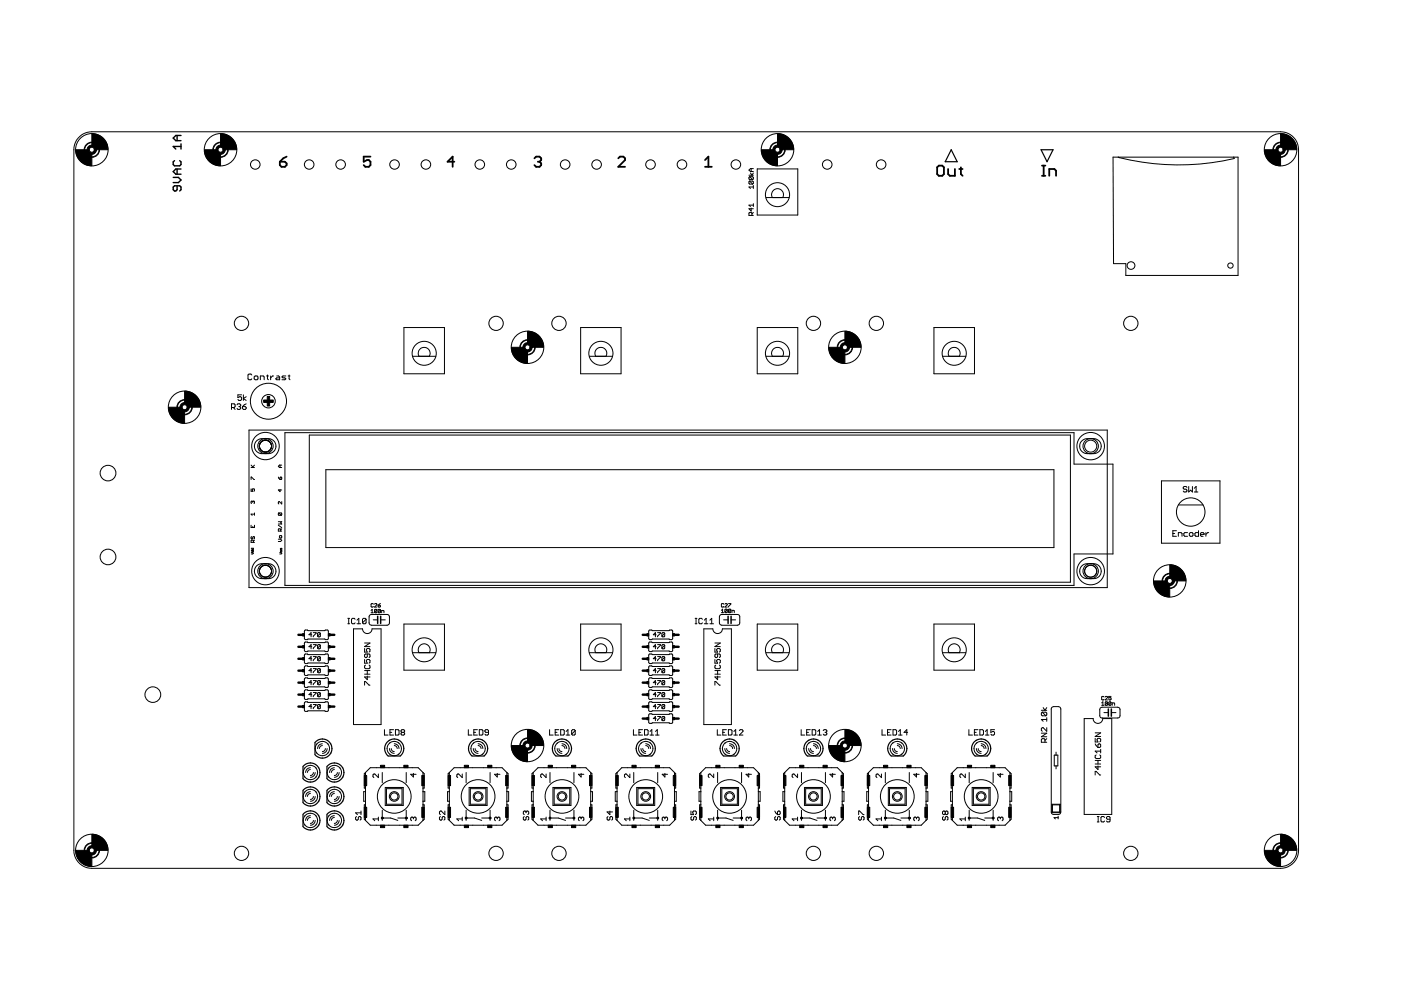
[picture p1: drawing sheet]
<svg xmlns="http://www.w3.org/2000/svg" width="297mm" height="210mm" viewBox="0 0 297 210" stroke-linecap="round" stroke-linejoin="round" font-family="sans-serif">
<g fill="#000" stroke="#000" stroke-width=".21">
<path d="M15.7 31.7v148.6zM158.8 39.6h.9zM158.8 38.5v.4zM158.8 38.5l.1-.1zM158.8 37.6v.3zM158.8 37.6l.1-.1zM158.8 36.1l.3-.3zM158.8 38.9l.1 .1zM158.9 38.4h.7zM158.8 37.9l.1 .2zM158.9 37.5h.7zM158.8 39.6l.3 .4z"/>
<path d="M158.8 36.1l.3 .3zM159.1 35.8h.6zM159.3 35.8v.6zM159.1 36.7l.3 .4zM158.9 39h.7zM159.6 38.4l.1 .1zM158.9 38.4l.7 .6zM158.9 38.1h.7zM159.6 37.5l.1 .1zM158.9 37.5l.7 .6zM159.7 39.3v.7zM159.7 38.5v.4z"/>
<path d="M159.7 38.9l-.1 .1zM159.7 37.6v.3zM159.7 37.9l-.1 .2zM158.8 37.1h.9zM159.7 36.7l-.3 .4zM159.1 36.4h.6zM160.5 35.8h8.6zM169.1 35.8v9.8zM236 33.3h1.1zM237.1 33.3h24.5zM237.1 33.3l.2 .1zM261.6 33.3h.9z"/>
<path d="M261.6 33.3l.1 .3zM262.5 33.3v25.1zM19.5 27.9h252zM158.8 45.2v.5zM158.8 45.2l.1-.2zM158.8 44.3l.5 .4zM158.8 43.5h.9zM158.9 45h.4zM158.8 43.5l.3 .3zM159.3 45l.1 .2zM159.3 44.1v.6zM159.4 45.2v.5z"/>
<path d="M159.7 45l-.3 .4zM158.8 45.7h.9zM158.8 44.3h.9zM159.7 43.2v.6zM160.5 35.8v9.8zM163.7 41.9h2.2zM162.4 41.9h4.9zM160.5 45.6h8.6zM236 33.3l.1 22.6zM238.7 55.9v2.5zM236.1 55.9h2.6zM238.7 58.4h23.8z"/>
<path d="M52.6 79.5v.8zM52.6 79.5l.2-.2zM52.8 79.3h.4zM53.2 79.3l.2 .2zM53.9 79.9v.4zM54.1 79.7l-.2 .2zM54.1 79.7h.4zM54.5 79.7l.2 .2zM55.2 79.7h.6zM55.8 79.7l.2 .2zM56 79.9v.6zM56.5 79.7h.4z"/>
<path d="M56.7 79.5v.8zM57.8 79.7h.2zM58.7 79.7h.4zM59.1 79.7l.2 .2zM59.3 79.9v.6zM59.8 79.9l.2-.2zM60 79.7h.6zM61.1 79.7h.4zM61.3 79.5v.8zM85.6 69.4h8.6zM85.6 69.4v9.8zM88.8 75.5h2.2z"/>
<path d="M87.5 75.5h4.9zM94.2 69.4v9.8zM85.6 79.2h8.6zM123.1 69.4h8.6zM123.1 69.4v9.8zM126.3 75.5h2.2zM125 75.5h4.8zM131.7 69.4v9.8zM123.1 79.2h8.6zM160.5 69.4h8.6zM160.5 69.4v9.8zM163.7 75.5h2.2z"/>
<path d="M162.4 75.5h4.9zM169.1 69.4v9.8zM160.5 79.2h8.6zM198 69.4h8.6zM198 69.4v9.8zM201.2 75.5h2.2zM199.9 75.5h4.9zM206.6 69.4v9.8zM198 79.2h8.6zM49.1 85.6v1.2zM49.1 85.6h.6zM49.5 86.4l.3 .4z"/>
<path d="M49.7 85.6l.1 .2zM49.1 86.4h.6zM49.8 85.8v.4zM49.8 86.2l-.1 .2zM50.4 85.6l-.2 .2zM50.4 85.6h.4zM50.2 86.6l.2 .2zM50.4 83.7v.6zM50.4 84.3l.4-.2zM50.4 84.7l.2 .2zM50.8 85.6l.2 .2zM50.6 86.2h.2z"/>
<path d="M50.8 86.2l.2 .2zM50.4 86.8h.4zM50.8 84.1h.2zM51 85.8v.2zM50.8 86.2l.2-.2zM51 86.4v.2zM50.8 86.8l.2-.2zM51 84.1l.2 .2zM50.6 84.9h.4zM50.4 83.7h.8zM51.2 84.3v.4zM51.2 84.7l-.2 .2z"/>
<path d="M51.4 86.2v.4zM51.4 86.6l.2 .2zM51.6 86.8h.4zM51.6 83.7v1.2zM51.6 84.5l.6-.4zM51.8 85.8l-.4 .4zM52.2 86.6l-.2 .2zM51.4 86.2h.6zM51.8 85.8l.4-.2zM52.2 86.4v.2zM52 86.2l.2 .2zM51.6 84.5l.6 .4z"/>
<path d="M52.6 80.3l.2 .2zM52.8 91.2h182zM52.8 80.5h.4zM53.2 80.5l.2-.2zM53.2 99.1h.8zM54 98.6l-.4 .4zM53.2 98.6l.5 .5zM53.9 80.3l.2 .2zM54.1 80.5h.4zM54.5 80.5l.2-.2zM54.7 79.9v.4zM55.2 79.7v.8z"/>
<path d="M55.5 96.2h1.4zM56.7 80.3l.2 .2zM55.5 93h1.4zM57.4 79.7v.8zM57.4 80.1l.4-.4zM58.5 80.3l.2-.2zM58.5 80.3l.2 .2zM58.7 80.1h.6zM59.2 98.6l-.2 .3zM59 98.9l.2 .2zM59.2 98.6h.5zM58.7 80.5h.6z"/>
<path d="M59.4 98.6v.5zM59.2 99.1h.5zM59.8 80.5h.6zM59.8 79.9l.2 .2zM60.4 80.5l.2-.2zM60 80.1h.4zM60.4 91.7h167.3zM60.4 80.1l.2 .2zM61.3 80.3l.2 .2zM65.6 92.2h161.3zM65.6 92.2v31.2zM69.1 99.6h154.4z"/>
<path d="M69.1 99.6v16.5zM223.5 99.6v16.5zM226.9 92.2v31.2zM227.7 91.7v6.7zM227.7 98.4h8.3zM230.5 96.2h1.4zM230.5 93h1.4zM234.8 91.2v33.4zM236 98.4v19.1zM53.2 114.6v.4zM53.3 114.5l-.1 .1zM53.2 113.9v.2z"/>
<path d="M53.2 114.1l.1 .2zM53.2 111.4v.4zM53.2 111.8h.8zM53.2 109h.8zM53.2 106.4v.2zM53.3 106.3l-.1 .1zM53.2 101.2v.5zM53.2 103.7v.5zM53.2 104.2h.4zM53.3 117.5h.3zM53.3 116.7h.4zM53.3 116.2h.4z"/>
<path d="M53.3 114.5h.3zM53.3 113.8l-.1 .1zM53.3 114.3h.2zM53.2 106.6l.1 .1zM53.3 106.3h.2zM53.3 101.2l.5 .5zM53.4 116.7v.2zM53.4 116.2v.3zM53.5 114.3l.1-.2zM53.2 109l.3 .3zM53.5 106.3l.1 .1zM53.5 103.8v.1z"/>
<path d="M53.5 103.8l.1-.1zM53.6 117.5l.1-.2zM53.3 117.2h.3zM53.6 114.5l.1 .1zM53.6 113.9v.2zM53.6 113.9l.1-.1zM53.6 111.6v.2zM53.6 106.4v.1zM53.7 106.3l-.1 .1zM53.5 103.9l.1 .3zM53.6 103.7h.2zM53.5 117h.1z"/>
<path d="M53.5 116.5h.1zM53.6 117.2l.1 .1zM53.7 116.7v.2zM53.7 116.9l-.1 .1zM53.7 116.2v.3zM53.7 116.5h-.1zM53.7 114.6v.4zM54 114.5l-.3 .3zM53.7 113.8h.1zM53.7 106.3h.1zM53.8 113.8l.2 .1zM53.8 106.3l.2 .1z"/>
<path d="M53.8 103.7l.2 .1zM53.2 115h.8zM54 113.9v.2zM54 114.1l-.2 .2zM54 111.4v.4zM54 108.8v.5zM54 106.4v.2zM54 106.6l-.2 .1zM54 103.8v.2zM54 104l-.2 .2zM55.5 119.5h1.4zM59 114.8h.5z"/>
<path d="M59 112.2v.4zM59.1 112.1l-.1 .1zM59 111.1h.7zM59 108.9v.2zM59.1 108.8l-.1 .1zM59 106.5v.2zM59 106.7l.1 .1zM59 103.9l.4 .3zM59 101.2l.1 .2zM59.1 112.1h.3zM59 109.1l.1 .2zM59.1 108.8h.5z"/>
<path d="M59.1 106.4l-.1 .1zM59.1 101.4l.3 .3zM59.2 113.7v.2zM59.2 113.9l.2 .2zM59.1 106.4h.1zM59.3 117.5h.3zM59.4 113.6l-.2 .1zM59.4 114.1h.2zM59.4 112.1l.1 .1zM59.4 103.8v.4zM59.4 101.7h.2zM59.4 101.3v.4z"/>
<path d="M59.5 116.7v.2zM59.5 116.2v.3zM59.7 114.6l-.2 .2zM59 114.3h.5zM59.5 112.2v.4zM59.5 112.4l.2-.3zM59.7 110.6l-.2 .3zM59.5 101.2l-.1 .1zM59.6 117.5l.2-.2zM59.3 117.2h.3zM59.6 116.8v.1zM59.6 116.9l-.1 .1z"/>
<path d="M59.6 116.3v.2zM59.6 116.5h-.1zM59.4 113.6h.2zM59.7 113.9l-.1 .2zM59.1 109.3h.5zM59.6 108.8l.1 .1zM59.1 108.8l.5 .5zM59.7 101.5l-.1 .2zM59.5 101.2h.1zM59.5 114.3l.2 .3zM59.7 113.7v.2zM59.6 113.6l.1 .1z"/>
<path d="M59 112.6h.7zM59 111.4l.7 .5zM59.5 110.9l.2 .2zM59 110.6h.7zM59.7 108.9v.2zM59.7 109.1l-.1 .2zM59.7 106.4v.4zM59.2 106.4l.5 .4zM59 103.9h.7zM59.7 101.3v.2zM59.6 101.2l.1 .1zM59.6 117.2l.2 .1z"/>
<path d="M59.8 116.8v.2zM59.8 116.3v.2zM69.1 116.1h154.4zM227.7 117.5v6.6zM230.5 119.5h1.4zM227.7 117.5h8.3zM246.3 115.2h12.4zM246.3 102v13.2zM248.7 112.5v1.2zM248.7 113.7h.7zM248.7 113.1h.3zM248.7 112.5h.7z"/>
<path d="M249.8 112.9v.8zM249.8 112.9h.6zM249.9 107.1h5.2zM250.4 112.9l.2 .2zM250.6 113.1v.6zM250.9 103.3v.2zM250.9 103.5l.2 .2zM251 113.1v.4zM251 113.5l.2 .2zM251.1 103.1l-.2 .2zM251.1 103.7h.4zM250.9 104.1l.2 .2z"/>
<path d="M251.2 112.9l-.2 .2zM251.2 113.7h.6zM251.1 103.1h.4zM251.5 103.7l.2 .2zM251.1 104.3h.4zM251.5 103.1l.2 .2zM251.7 103.9v.2zM251.7 104.1l-.2 .2zM251.2 112.9h.6zM252 103.1v1.2zM252 104.3l.4-.4zM252.2 113.1v.4z"/>
<path d="M252.2 113.5l.2 .2zM252.4 113.7h.4zM252.2 113.1l.2-.2zM252.4 103.9l.4 .4zM252.9 113.5l-.1 .2zM252.4 112.9h.4zM252.8 103.1v1.2zM252.9 113.1v.4zM252.8 112.9l.1 .2zM253.6 103.1l-.4 .4zM253.2 104.3h.8zM253.3 113.1v.4z"/>
<path d="M253.3 113.1l.2-.2zM253.3 113.5l.2 .2zM253.5 112.9h.6zM253.6 103.1v1.2zM254.1 112.5v1.2zM253.5 113.7h.6zM254.5 113.1v.4zM254.5 113.1l.2-.2zM254.5 113.5l.2 .2zM254.7 112.9h.4zM254.7 113.7h.4zM255.1 112.9l.2 .2z"/>
<path d="M255.3 113.1v.2zM254.5 113.3h.8zM255.7 112.9v.8zM255.7 113.3l.4-.4zM256.1 112.9h.2zM258.7 102v13.2zM246.3 102h12.4zM52.8 91.2v33.4zM55.5 122.7h1.4zM60.4 91.7v32.4zM60.4 124.1h167.3zM64.5 133.8v1.6z"/>
<path d="M64.5 136.4v1.5zM64.5 138.9v1.5zM64.8 135.6h.4zM64.8 133.6h.4zM64.8 138.2h.4zM64.8 136.1h.4zM64.8 138.7h.4zM65.3 135.5l-.1 .1zM65.3 135.5h3.6zM65.2 133.6l.1 .1zM65.3 133.7h3.6zM65.3 138l-.1 .2z"/>
<path d="M65.3 138h3.6zM65.2 136.1l.1 .1zM65.3 136.2h3.6zM65.2 138.7l.1 .1zM65.3 138.8h3.6zM65.5 134.6h.6zM65.5 137.1h.6zM65.5 139.7h.6zM65.6 123.4h161.3zM66 134.1v.9zM66 134.1l-.5 .5zM66 136.7v.9z"/>
<path d="M66 136.7l-.5 .4zM66 139.2l-.5 .5zM66.4 134.1h.6zM66.4 134.9v.1zM66.4 136.7h.6zM66.4 137.4v.2zM66.4 139.2h.6zM66.4 140v.1zM67 134.1v.2zM67 134.3l-.6 .6zM67 136.7v.1zM67 136.8l-.6 .6z"/>
<path d="M67 139.2v.2zM67 139.4l-.6 .6zM67.3 134.3v.6zM67.3 134.3l.2-.2zM67.3 134.9l.6-.6zM67.3 136.8v.6zM67.3 136.8l.2-.1zM67.3 137.4l.6-.6zM67.3 139.4v.6zM67.3 139.4l.2-.2zM67.3 140l.6-.6zM67.5 134.1h.3z"/>
<path d="M67.3 134.9l.2 .1zM67.5 136.7h.3zM67.3 137.4l.2 .2zM67.5 139.2h.3zM67.8 134.1l.1 .2zM67.5 135h.3zM67.8 136.7l.1 .1zM67.5 137.6h.3zM67.8 139.2l.1 .2zM67.9 134.3v.6zM67.9 134.9l-.1 .1zM67.9 136.8v.6z"/>
<path d="M67.9 137.4l-.1 .2zM67.9 139.4v.6zM67.9 140l-.1 .1zM68.9 135.5l.1 .1zM68.9 133.7l.1-.1zM68.9 138l.1 .2zM68.9 136.2l.1-.1zM68.9 138.8l.1-.1zM69 135.6h.4zM69 133.6h.4zM69 138.2h.4zM69 136.1h.4z"/>
<path d="M69 138.7h.4zM69.6 133.8v1.6zM69.6 136.4v1.5zM69.6 138.9v1.5zM73.7 132.2h.4zM73.7 131.1h.4zM73.9 131.1v1.1zM74.5 131.3v.8zM74.5 132.1l.2 .1zM74.7 131.1l-.2 .2zM74.7 132.2h.4zM75 133.3v20.3z"/>
<path d="M75 133.3h1.9zM74.7 131.1h.4zM75.1 132.2l.2-.1zM75.1 131.1l.2 .2zM75.7 131.5l.4-.4zM75.7 132.2h.8zM76.1 131.1v1.1zM76.9 131.3v.8zM76.9 131.3l.1-.2zM76.9 132.1l.7-.8zM77 131.1h.4zM76.9 132.1l.1 .1z"/>
<path d="M77.3 139.8v.8zM77.3 138.9v.3zM77.3 139.2l.2 .2zM77.3 137.5v.8zM77.3 138.3h.6zM77.3 137.1l1.1-.8zM77.4 131.1l.2 .2zM77 132.2h.4zM77.5 138.7l-.2 .2zM77.5 139.4h.2zM77.6 131.3v.8zM77.4 132.2l.2-.1z"/>
<path d="M77.7 139.4l.2-.2zM77.7 137.7v.2zM77.7 137.7l.2-.2zM77.9 139.8h.4zM77.9 138.7v.5zM77.7 137.9l.2 .4zM77.9 137.5h.4zM78.3 130.8v1.3zM78.3 139.8l.1 .2zM78.3 139.4l.1-.2zM77.5 138.7h.8zM78.3 137.5l.1 .2z"/>
<path d="M78.4 138.9v.3zM78.3 138.7l.1 .2zM78.4 137.7v.4zM78.4 138.1l-.1 .2zM77.3 137.1h1.1zM77.3 136.3h1.1zM78.7 128.1v.5zM78.7 128.6l.1 .1zM78.7 129.4l.2-.2zM78.7 129.9h.5zM78.8 132.6h3.3zM78.8 130.3h3.3z"/>
<path d="M78.8 128l-.1 .1zM78.8 128.7h.2zM78.9 129.2v.7zM78.8 128h.2zM79 128.7l.2-.1zM79.1 131.4h1zM79 128l.2 .1zM79.4 128.7l.5-.5zM79.4 129.3v.5zM79.4 129.3l.1-.1zM79.9 129.3l-.5 .5zM79.5 128l-.1 .1z"/>
<path d="M79.5 129.2h.3zM79.4 129.8l.1 .1zM79.5 128h.3zM79.8 129.2l.1 .1zM79.5 129.9h.3zM79.4 128.7h.5zM79.9 128.1v.1zM79.8 128l.1 .1zM79.9 129.3v.5zM79.8 129.9l.1-.1zM80.2 128.3v.3zM80.2 128.6l.1 .1z"/>
<path d="M80.2 129.3v.5zM80.2 129.3l.1-.1zM80.7 129.3l-.5 .5zM80.3 128.7h.2zM80.3 129.2h.2zM80.2 129.8l.1 .1zM80.2 128.3l.2-.2zM80.5 128.7l.2-.1zM80.2 128.3h.3zM80.5 129.2l.2 .1zM80.3 129.9h.2zM80.4 128.1l.3-.1z"/>
<path d="M80.7 128.5v.1zM80.5 128.3l.2 .2zM80.7 129.3v.5zM80.5 129.9l.2-.1zM78.9 133.3h1.9zM80.9 129.4v.5zM80.9 129.4h.4zM81.3 129.4l.1 .2zM81.4 129.6v.3zM80.7 131.4h1zM82.6 130.8v1.3zM85.6 132.3h8.6z"/>
<path d="M88.8 138.4h2.2zM87.5 138.4h4.9zM94.2 132.3v9.8zM123.1 132.3h8.6zM126.3 138.4h2.2zM125 138.4h4.8zM131.7 132.3v9.8zM137.5 133.8v1.6zM137.5 136.4v1.5zM137.5 138.9v1.5zM137.8 135.6h.4zM137.8 133.6h.4z"/>
<path d="M137.8 138.2h.4zM137.8 136.1h.4zM137.8 138.7h.4zM138.3 135.5l-.1 .1zM138.3 135.5h3.6zM138.2 133.6l.1 .1zM138.3 133.7h3.6zM138.3 138l-.1 .2zM138.3 138h3.6zM138.2 136.1l.1 .1zM138.3 136.2h3.6zM138.2 138.7l.1 .1z"/>
<path d="M138.3 138.8h3.6zM138.5 134.6h.6zM138.5 137.1h.6zM138.5 139.7h.6zM139 134.1v.9zM139 134.1l-.5 .5zM139 136.7v.9zM139 136.7l-.5 .4zM139 139.2l-.5 .5zM139.4 134.1h.6zM139.4 134.9v.1zM139.4 136.7h.6z"/>
<path d="M139.4 137.4v.2zM139.4 139.2h.6zM139.4 140v.1zM140 134.1v.2zM139.4 134.9l.6-.6zM140 136.7v.1zM139.4 137.4l.6-.6zM140 139.2v.2zM139.4 140l.6-.6zM140.3 134.3v.6zM140.3 134.3l.2-.2zM140.3 134.9l.6-.6z"/>
<path d="M140.3 136.8v.6zM140.3 136.8l.2-.1zM140.3 137.4l.6-.6zM140.3 139.4v.6zM140.3 139.4l.2-.2zM140.3 140l.6-.6zM140.5 134.1h.3zM140.3 134.9l.2 .1zM140.5 136.7h.3zM140.3 137.4l.2 .2zM140.5 139.2h.3zM140.8 134.1l.1 .2z"/>
<path d="M140.5 135h.3zM140.8 136.7l.1 .1zM140.5 137.6h.3zM140.8 139.2l.1 .2zM140.9 134.3v.6zM140.9 134.9l-.1 .1zM140.9 136.8v.6zM140.9 137.4l-.1 .2zM140.9 139.4v.6zM140.9 140l-.1 .1zM141.9 135.5l.1 .1zM141.9 133.7l.1-.1z"/>
<path d="M141.9 138l.1 .2zM141.9 136.2l.1-.1zM141.9 138.8l.1-.1zM142 135.6h.4zM142 133.6h.4zM142 138.2h.4zM142 136.1h.4zM142 138.7h.4zM142.6 133.8v1.6zM142.6 136.4v1.5zM142.6 138.9v1.5zM147.4 132.2h.4z"/>
<path d="M147.4 131.1h.4zM147.6 131.1v1.1zM148.2 131.3v.8zM148.2 132.1l.2 .1zM148.4 131.1l-.2 .2zM148.4 132.2h.3zM148.4 131.1h.3zM148.7 132.2l.2-.1zM148.7 131.1l.2 .2zM149.2 133.3v20.3zM149.2 133.3h1.9zM149.3 131.5l.4-.4z"/>
<path d="M149.3 132.2h.8zM149.7 131.1v1.1zM150.5 131.5l.4-.4zM150.5 132.2h.8zM150.9 131.1v1.1zM151.6 139.8v.8zM151.6 138.9v.3zM151.6 139.2l.2 .2zM151.6 137.5v.8zM151.6 138.3h.5zM151.6 137.1l1.1-.8zM151.8 138.7l-.2 .2z"/>
<path d="M151.8 139.4h.2zM152 139.4l.1-.2zM152 137.7v.2zM152 137.7l.1-.2zM152.1 139.8h.4zM152.1 138.7v.5zM152 137.9l.1 .4zM152.1 137.5h.4zM152.5 130.8v1.3zM152.5 139.8l.2 .2zM152.5 139.4l.2-.2zM151.8 138.7h.7z"/>
<path d="M152.5 137.5l.2 .2zM152.7 138.9v.3zM152.5 138.7l.2 .2zM152.7 137.7v.4zM152.7 138.1l-.2 .2zM151.6 137.1h1.1zM151.6 136.3h1.1zM153 128.1v.5zM153 128.6l.1 .1zM153 129.4l.2-.2zM153 129.9h.4zM153 132.6h3.3z"/>
<path d="M153 130.3h3.3zM153.1 128l-.1 .1zM153.1 128.7h.2zM153.2 129.2v.7zM153.1 128h.2zM153.4 128.6l-.1 .1zM153.4 131.4h1zM153.3 128l.1 .1zM153.7 128.7l.5-.5zM153.7 129.3v.5zM153.7 129.3l.1-.1zM153.7 129.8l.5-.5z"/>
<path d="M153.8 128l-.1 .1zM153.8 129.2h.3zM153.7 129.8l.1 .1zM153.8 128h.3zM154.1 129.2l.1 .1zM153.8 129.9h.3zM153.7 128.7h.5zM154.2 128.1v.1zM154.1 128l.1 .1zM154.2 129.3v.5zM154.2 129.8l-.1 .1zM154.5 128h.4z"/>
<path d="M154.5 128.6v.1zM154.5 129.3v.5zM154.5 129.3l.1-.1zM154.5 129.8l.4-.5zM154.6 129.2h.2zM154.5 129.8l.1 .1zM154.8 129.2l.1 .1zM154.6 129.9h.2zM154.9 128v.1zM154.9 128.1l-.4 .5zM154.9 129.3v.5zM154.9 129.8l-.1 .1z"/>
<path d="M153.2 133.3h1.9zM155.2 129.4v.5zM155.2 129.4h.4zM155.6 129.4l.1 .1zM155.7 129.5v.4zM155 131.4h1zM156.8 130.8v1.3zM160.5 132.3h8.6zM163.7 138.4h2.2zM162.4 138.4h4.9zM169.1 132.3v9.8zM198 132.3h8.6z"/>
<path d="M201.2 138.4h2.2zM199.9 138.4h4.9zM206.6 132.3v9.8zM230.5 122.7h1.4zM52.8 124.6h182zM64.5 141.4v1.6zM64.5 144v1.5zM64.5 146.5v1.5zM64.5 149.1v1.5zM64.8 140.7h.4zM64.8 143.2h.4zM64.8 141.2h.4z"/>
<path d="M64.8 145.8h.4zM64.8 143.7h.4zM64.8 148.3h.4zM64.8 146.3h.4zM64.8 150.8h.4zM64.8 148.8h.4zM65.3 140.6l-.1 .1zM65.3 140.6h3.6zM65.3 143.1l-.1 .1zM65.3 143.1h3.6zM65.2 141.2l.1 .1zM65.3 141.3h3.6z"/>
<path d="M65.3 145.6l-.1 .2zM65.3 145.6h3.6zM65.2 143.7l.1 .1zM65.3 143.8h3.6zM65.3 148.2l-.1 .1zM65.3 148.2h3.6zM65.2 146.3l.1 .1zM65.3 146.4h3.6zM65.3 150.7l-.1 .1zM65.3 150.7h3.6zM65.2 148.8l.1 .1zM65.3 148.9h3.6z"/>
<path d="M65.5 142.2h.6zM65.5 144.7h.6zM65.5 147.3h.6zM65.5 149.8h.6zM66 139.2v.9zM66 141.8v.8zM66 141.8l-.5 .4zM66 144.3v.9zM66 144.3l-.5 .4zM66 146.8v.9zM66 146.8l-.5 .5zM66 149.4v.9z"/>
<path d="M66 149.4l-.5 .4zM66.4 141.8h.6zM66.4 142.5v.1zM66.4 144.3h.6zM66.4 145v.2zM66.4 146.8h.6zM66.4 147.6v.1zM66.4 149.4h.6zM66.4 150.1v.2zM67 141.8v.1zM67 141.9l-.6 .6zM67 144.3v.1z"/>
<path d="M67 144.4l-.6 .6zM67 146.8v.2zM67 147l-.6 .6zM67 149.4v.1zM67 149.5l-.6 .6zM67.3 141.9v.6zM67.3 141.9l.2-.1zM67.3 142.5l.6-.6zM67.3 144.4v.6zM67.3 144.4l.2-.1zM67.3 145l.6-.6zM67.3 147v.6z"/>
<path d="M67.3 147l.2-.2zM67.3 147.6l.6-.6zM67.3 149.5v.6zM67.3 149.5l.2-.1zM67.3 150.1l.6-.6zM67.3 140l.2 .1zM67.5 141.8h.3zM67.3 142.5l.2 .1zM67.5 144.3h.3zM67.3 145l.2 .2zM67.5 146.8h.3zM67.3 147.6l.2 .1z"/>
<path d="M67.5 149.4h.3zM67.3 150.1l.2 .2zM67.5 140.1h.3zM67.8 141.8l.1 .1zM67.5 142.6h.3zM67.8 144.3l.1 .1zM67.5 145.2h.3zM67.8 146.8l.1 .2zM67.5 147.7h.3zM67.8 149.4l.1 .1zM67.5 150.3h.3zM67.9 141.9v.6z"/>
<path d="M67.9 142.5l-.1 .1zM67.9 144.4v.6zM67.9 145l-.1 .2zM67.9 147v.6zM67.9 147.6l-.1 .1zM67.9 149.5v.6zM67.9 150.1l-.1 .2zM68.9 140.6l.1 .1zM68.9 143.1l.1 .1zM68.9 141.3l.1-.1zM68.9 145.6l.1 .2zM68.9 143.8l.1-.1z"/>
<path d="M68.9 148.2l.1 .1zM68.9 146.4l.1-.1zM68.9 150.7l.1 .1zM68.9 148.9l.1-.1zM69 140.7h.4zM69 143.2h.4zM69 141.2h.4zM69 145.8h.4zM69 143.7h.4zM69 148.3h.4zM69 146.3h.4zM69 150.8h.4z"/>
<path d="M69 148.8h.4zM69.6 141.4v1.6zM69.6 144v1.5zM69.6 146.5v1.5zM69.6 149.1v1.5zM77.3 144.5v.8zM77.3 144.5h.2zM77.3 143.5l.6 .6zM77.3 142.2h1.1zM77.3 141.2v.4zM77.3 141.6l.2 .2zM77.3 140.6h.6z"/>
<path d="M77.5 144.5l.8 .8zM77.5 141l-.2 .2zM77.5 141.8h.8zM77.7 140v.2zM77.7 140l.2-.2zM77.9 143.3v.8zM77.9 142.2v.7zM77.7 140.2l.2 .4zM78.3 145.3h.1zM78.3 141.8l.1-.2zM77.3 143.5h1.1zM77.3 142.9h1.1z"/>
<path d="M78.4 141.2v.4zM78.3 141l.1 .2zM78.4 140v.4zM78.4 140.4l-.1 .2zM80.8 133.3v20.3zM75 153.6h5.8zM81.5 154.7v1.2zM81.5 155.9h.8zM82.7 154.7v1.2zM82.7 155.9h.7zM82.7 155.3h.4zM82.7 154.7h.7z"/>
<path d="M83.8 154.7v1.2zM83.8 155.9h.6zM84.4 155.9l.2-.2zM83.8 154.7h.6zM84.6 154.9v.8zM84.4 154.7l.2 .2zM85 154.9l.2-.2zM85 155.5v.2zM85 155.5l.2-.2zM85 154.9v.2zM85.2 154.7h.4zM85 155.7l.2 .2z"/>
<path d="M85 155.1l.2 .2zM85.2 155.3h.4zM85.6 154.7l.2 .2zM85.6 155.3l.2 .2zM85.2 155.9h.4zM85.6 132.3v9.8zM85.8 154.9v.2zM85.6 155.3l.2-.2zM85.8 155.5v.2zM85.8 155.7l-.2 .2zM85.6 142.1h8.6zM99.3 154.7v1.2z"/>
<path d="M99.3 155.9h.8zM100.5 154.7v1.2zM100.5 155.9h.7zM100.5 155.3h.3zM100.5 154.7h.7zM101.6 154.7v1.2zM101.6 155.9h.6zM102.2 155.9l.2-.2zM101.6 154.7h.6zM102.4 154.9v.8zM102.2 154.7l.2 .2zM102.8 155.7l.2 .2z"/>
<path d="M102.8 154.9v.2zM102.8 155.1l.2 .2zM103 155.9h.4zM103 154.7l-.2 .2zM103 155.3h.6zM103.4 155.9l.2-.2zM103 154.7h.4zM103.6 154.9v.8zM103.4 154.7l.2 .2zM116.5 154.7v1.2zM116.5 155.9h.8zM117.7 154.7v1.2z"/>
<path d="M117.7 155.9h.8zM117.7 155.3h.4zM117.7 154.7h.8zM118.9 154.7v1.2zM118.9 155.9h.5zM119.4 155.9l.2-.2zM118.9 154.7h.5zM119.6 154.9v.8zM119.4 154.7l.2 .2zM120 155.1l.4-.4zM120 155.9h.8zM120.4 154.7v1.2z"/>
<path d="M121.2 154.9v.8zM121.2 154.9l.2-.2zM121.2 155.7l.8-.8zM121.4 154.7h.4zM121.2 155.7l.2 .2zM121.8 154.7l.2 .2zM121.4 155.9h.4zM122 154.9v.8zM122 155.7l-.2 .2zM123.1 132.3v9.8zM123.1 142.1h8.6zM134.3 154.7v1.2z"/>
<path d="M134.3 155.9h.8zM135.5 154.7v1.2zM135.5 155.9h.7zM135.5 155.3h.3zM135.5 154.7h.7zM136.7 154.7v1.2zM136.7 155.9h.5zM137.2 155.9l.2-.2zM136.7 154.7h.5zM137.4 154.9v.8zM137.2 154.7l.2 .2zM137.5 141.4v1.6z"/>
<path d="M137.5 144v1.5zM137.5 146.5v1.5zM137.5 149.1v1.5zM137.5 151.6v1.5zM137.8 140.7h.4zM137.8 143.2h.4zM137.8 141.2h.4zM137.8 145.8h.4zM137.8 143.7h.4zM137.8 148.3h.4zM137.8 146.3h.4zM137.8 150.8h.4z"/>
<path d="M137.8 148.8h.4zM137.8 153.4h.4zM137.8 151.3h.4zM137.8 155.1l.4-.4zM137.8 155.9h.8zM138.2 154.7v1.2zM138.3 140.6l-.1 .1zM138.3 140.6h3.6zM138.3 143.1l-.1 .1zM138.3 143.1h3.6zM138.2 141.2l.1 .1zM138.3 141.3h3.6z"/>
<path d="M138.3 145.6l-.1 .2zM138.3 145.6h3.6zM138.2 143.7l.1 .1zM138.3 143.8h3.6zM138.3 148.2l-.1 .1zM138.3 148.2h3.6zM138.2 146.3l.1 .1zM138.3 146.4h3.6zM138.3 150.7l-.1 .1zM138.3 150.7h3.6zM138.2 148.8l.1 .1zM138.3 148.9h3.6z"/>
<path d="M138.3 153.2l-.1 .2zM138.3 153.2h3.6zM138.2 151.3l.1 .2zM138.3 151.5h3.6zM138.5 142.2h.6zM138.5 144.7h.6zM138.5 147.3h.6zM138.5 149.8h.6zM138.5 152.4h.6zM139 139.2v.9zM139 141.8v.8zM139 141.8l-.5 .4z"/>
<path d="M139 144.3v.9zM139 144.3l-.5 .4zM139 146.8v.9zM139 146.8l-.5 .5zM139 149.4v.9zM139 149.4l-.5 .4zM139 151.9v.9zM139 151.9l-.5 .5zM139 155.1l.4-.4zM139 155.9h.7zM139.4 154.7v1.2zM139.4 141.8h.6z"/>
<path d="M139.4 142.5v.1zM139.4 144.3h.6zM139.4 145v.2zM139.4 146.8h.6zM139.4 147.6v.1zM139.4 149.4h.6zM139.4 150.1v.2zM139.4 151.9h.6zM139.4 152.7v.1zM140 141.8v.1zM139.4 142.5l.6-.6zM140 144.3v.1z"/>
<path d="M139.4 145l.6-.6zM140 146.8v.2zM139.4 147.6l.6-.6zM140 149.4v.1zM139.4 150.1l.6-.6zM140 151.9v.2zM139.4 152.7l.6-.6zM140.3 141.9v.6zM140.3 141.9l.2-.1zM140.3 142.5l.6-.6zM140.3 144.4v.6zM140.3 144.4l.2-.1z"/>
<path d="M140.3 145l.6-.6zM140.3 147v.6zM140.3 147l.2-.2zM140.3 147.6l.6-.6zM140.3 149.5v.6zM140.3 149.5l.2-.1zM140.3 150.1l.6-.6zM140.3 152.1v.6zM140.3 152.1l.2-.2zM140.3 152.7l.6-.6zM140.3 140l.2 .1zM140.5 141.8h.3z"/>
<path d="M140.3 142.5l.2 .1zM140.5 144.3h.3zM140.3 145l.2 .2zM140.5 146.8h.3zM140.3 147.6l.2 .1zM140.5 149.4h.3zM140.3 150.1l.2 .2zM140.5 151.9h.3zM140.3 152.7l.2 .1zM140.5 140.1h.3zM140.8 141.8l.1 .1zM140.5 142.6h.3z"/>
<path d="M140.8 144.3l.1 .1zM140.5 145.2h.3zM140.8 146.8l.1 .2zM140.5 147.7h.3zM140.8 149.4l.1 .1zM140.5 150.3h.3zM140.8 151.9l.1 .2zM140.5 152.8h.3zM140.9 141.9v.6zM140.9 142.5l-.1 .1zM140.9 144.4v.6zM140.9 145l-.1 .2z"/>
<path d="M140.9 147v.6zM140.9 147.6l-.1 .1zM140.9 149.5v.6zM140.9 150.1l-.1 .2zM140.9 152.1v.6zM140.9 152.7l-.1 .1zM141.9 140.6l.1 .1zM141.9 143.1l.1 .1zM141.9 141.3l.1-.1zM141.9 145.6l.1 .2zM141.9 143.8l.1-.1zM141.9 148.2l.1 .1z"/>
<path d="M141.9 146.4l.1-.1zM141.9 150.7l.1 .1zM141.9 148.9l.1-.1zM141.9 153.2l.1 .2zM141.9 151.5l.1-.2zM142 140.7h.4zM142 143.2h.4zM142 141.2h.4zM142 145.8h.4zM142 143.7h.4zM142 148.3h.4zM142 146.3h.4z"/>
<path d="M142 150.8h.4zM142 148.8h.4zM142 153.4h.4zM142 151.3h.4zM142.6 141.4v1.6zM142.6 144v1.5zM142.6 146.5v1.5zM142.6 149.1v1.5zM142.6 151.6v1.5zM151.6 144.5v.8zM151.6 144.5h.2zM151.6 143.5l.5 .6z"/>
<path d="M151.6 142.2h1.1zM151.6 141.2v.4zM151.6 141.6l.2 .2zM151.6 140.6h.5zM151.8 144.5l.7 .8zM151.8 141l-.2 .2zM151.8 141.8h.7zM152 140v.2zM152 140l.1-.2zM152.1 154.7v1.2zM152.1 155.9h.7zM152.1 143.3v.8z"/>
<path d="M152.1 142.2v.7zM152 140.2l.1 .4zM152.5 145.3h.2zM152.5 141.8l.2-.2zM151.6 143.5h1.1zM151.6 142.9h1.1zM152.7 141.2v.4zM152.5 141l.2 .2zM152.7 140v.4zM152.7 140.4l-.2 .2zM153.2 154.7v1.2zM153.2 155.9h.8z"/>
<path d="M153.2 155.3h.4zM153.2 154.7h.8zM154.4 154.7v1.2zM154.4 155.9h.6zM155 155.9l.2-.2zM154.4 154.7h.6zM155.1 133.3v20.3zM149.2 153.6h5.9zM155.2 154.9v.8zM155 154.7l.2 .2zM155.6 155.1l.4-.4zM155.6 155.9h.8z"/>
<path d="M156 154.7v1.2zM156.8 155.9l.7-.8zM157 154.7l-.2 .2zM157 154.7h.3zM156.8 155.9h.7zM157.5 154.9v.2zM157.3 154.7l.2 .2zM160.5 132.3v9.8zM160.5 142.1h8.6zM169.9 154.7v1.2zM169.9 155.9h.7zM171 154.7v1.2z"/>
<path d="M171 155.9h.8zM171 155.3h.4zM171 154.7h.8zM172.2 154.7v1.2zM172.2 155.9h.6zM172.8 155.9l.2-.2zM172.2 154.7h.6zM173 154.9v.8zM172.8 154.7l.2 .2zM173.4 155.1l.4-.4zM173.4 155.9h.7zM173.8 154.7v1.2z"/>
<path d="M174.5 154.9l.2-.2zM174.7 154.7h.4zM174.5 155.7l.2 .2zM175.1 154.7l.2 .2zM174.9 155.3h.2zM175.1 155.3l.2 .2zM174.7 155.9h.4zM175.3 154.9v.2zM175.3 155.1l-.2 .2zM175.3 155.5v.2zM175.3 155.7l-.2 .2zM187 154.7v1.2z"/>
<path d="M187 155.9h.8zM188.2 154.7v1.2zM188.2 155.9h.7zM188.2 155.3h.4zM188.2 154.7h.7zM189.3 154.7v1.2zM189.3 155.9h.6zM189.9 155.9l.2-.2zM189.3 154.7h.6zM190.1 154.9v.8zM189.9 154.7l.2 .2zM190.9 154.7l-.4 .4z"/>
<path d="M190.5 155.9h.8zM190.9 154.7v1.2zM191.7 155.3h.7zM192.3 154.7v1.2zM192.3 154.7l-.6 .6zM198 132.3v9.8zM205.4 154.7v1.2zM205.4 155.9h.8zM206.6 154.7v1.2zM206.6 155.9h.7zM206.6 155.3h.4zM198 142.1h8.6z"/>
<path d="M206.6 154.7h.7zM207.8 154.7v1.2zM207.8 155.9h.5zM208.3 155.9l.2-.2zM207.8 154.7h.5zM208.5 154.9v.8zM208.3 154.7l.2 .2zM209.3 154.7l-.4 .4zM208.9 155.9h.8zM209.3 154.7v1.2zM210.1 154.7v.6zM210.1 155.3l.4-.2z"/>
<path d="M210.1 155.7l.2 .2zM210.5 155.1h.2zM210.7 155.1l.2 .2zM210.3 155.9h.4zM210.1 154.7h.8zM210.9 155.3v.4zM210.9 155.7l-.2 .2zM220.8 156.8v.6zM220.8 156.8l.2-.2zM220.8 156.2l1.1-.8zM220.8 154.5v.4zM220.8 154.9l.2 .1z"/>
<path d="M220.8 152.5h1.1zM220.8 151.2v.4zM220.8 151.2l.2-.2zM221 156.6h.4zM220.8 154.5l.2-.2zM220.8 151.6l.2 .2zM221 151h.7zM221 154.3h.2zM220.8 152.5l.4 .4zM221.4 156.6l.2 .2zM221.6 156.8v.6zM221.6 157l.3-.4z"/>
<path d="M221.2 150l.4 .6zM221 151.8h.7zM221.7 151l.2 .2zM221 151l.7 .8zM220.8 157.4h1.1zM220.8 156.2h1.1zM220.8 155.4h1.1zM221.9 154.3v.7zM221.2 154.3l.7 .7zM221.9 152.2v.7zM221.9 151.2v.4zM221.9 151.6l-.2 .2z"/>
<path d="M220.8 150.6h1.1zM221.9 150l-.3 .6zM222.9 150.3v21.9zM223.4 149.8h1zM223.9 159.5v.6zM229.9 152.4v20.3zM229.9 152.4h1.9zM232.2 159.3h1.2zM232.2 157.7l.2 .4zM232.2 156.5v.8zM232.2 157.3h.6zM232.2 156.1l1.2-.7z"/>
<path d="M232.4 158.1l.4 .4zM232.2 159.3l.4 .3zM232.6 156.7v.2zM232.6 156.7l.2-.2zM232.8 158.5h.4zM232.8 157.9v.6zM232.6 156.9l.2 .4zM232.8 156.5h.4zM233 157.7l-.2 .2zM233.2 150.5v1.2zM233.2 158.5l.2-.2zM233 157.7h.2z"/>
<path d="M233.2 156.5l.2 .2zM233.4 158.9v.7zM233.4 157.9v.4zM233.2 157.7l.2 .2zM233.4 156.7v.4zM233.4 157.1l-.2 .2zM232.2 156.1h1.2zM232.2 155.4h1.2zM233.6 147.8v.5zM233.6 148.3l.1 .1zM233.6 149l.2-.2zM233.6 149.5h.5z"/>
<path d="M233.7 152.2h3.3zM233.7 149.9h3.3zM233.7 147.7l-.1 .1zM233.7 148.4h.3zM233.8 148.8v.7zM233.7 147.7h.3zM234 148.4l.1-.1zM234.1 151.1h.9zM234 147.7l.1 .1zM234.8 147.9l-.5 .5zM234.3 148.9v.5zM234.4 148.8l-.1 .1z"/>
<path d="M234.3 149.4l.5-.5zM234.4 147.7l-.1 .1zM234.4 148.8h.3zM234.3 149.4l.1 .1zM234.4 147.7h.3zM234.7 148.8l.1 .1zM234.4 149.5h.3zM234.3 148.4h.5zM234.7 147.7l.1 .1zM234.8 148.9v.5zM234.8 149.4l-.1 .1zM235.1 147.7v.3z"/>
<path d="M235.1 148l.2-.1zM235.1 148.9v.5zM235.1 148.9l.1-.1zM235.1 149.4l.5-.5zM235.1 148.3l.1 .1zM235.2 148.8h.2zM235.1 149.4l.1 .1zM235.4 147.9l.2 .1zM235.2 148.4h.2zM235.4 148.8l.2 .1zM235.2 149.5h.2zM235.1 147.7h.5z"/>
<path d="M235.6 148v.3zM235.6 148.3l-.2 .1zM235.6 148.9v.5zM235.6 149.4l-.2 .1zM233.8 152.4h1.9zM235.8 149v.5zM235.8 149h.4zM236.2 149l.1 .2zM236.3 149.2v.3zM235.6 151.1h1zM237.5 150.5v1.2zM75.4 173.3v.4z"/>
<path d="M75.4 173.7l.2 .2zM75.4 172.3h1.1zM75.6 173.1l-.2 .2zM75.6 173.9h.2zM75.8 173.9l.2-.2zM75.4 172.3l.4 .4zM76 173.3v.4zM76 173.3l.2-.2zM76.2 173.1h.1zM76.3 173.1l.2 .2zM76.5 173.3v.4zM76.5 173.7l-.2 .2z"/>
<path d="M76.5 172v.7zM77.1 167.9v2zM77.1 167.9h.4zM77.2 164v3.1zM77.2 167.1h.3zM77.2 170.6h.3zM77.2 170.6v3.1zM77.1 169.9h.4zM77.5 167.9v2zM77.5 163.8v3.3zM77.5 170.6v3.3zM77.5 173.9l1 1.1z"/>
<path d="M77.5 163.8l-.3 .2zM77.5 167.1v.8zM77.5 169.9v.7zM77.2 173.7l.3 .2zM77.5 163.8l1-1zM78.5 162.8h1.3zM78.5 175h1.3zM79.1 173.6h1.1zM79.1 164.3v.4zM79.1 164.7l.2 .2zM79.3 164.1l-.2 .2zM79.1 173.6l.4 .4z"/>
<path d="M79.3 164.1h.2zM80.2 173.2v.8zM80.2 164.1v.8zM79.5 164.1l.7 .8zM81 173.4v.5zM81 163.8v2.1zM81 173.4h1.8zM81 171.8v1.6zM81.7 167v3.8zM81.7 170.8h3.8zM81.9 167.2v3.3zM81.9 170.5h3.3z"/>
<path d="M82.4 162.8h2.3zM82.4 175h2.3zM79.8 162.8h2.6zM79.8 175h2.6zM82.8 173.4l1.5 .5zM84.3 173.4h1.8zM81.9 167.2h3.3zM85.2 167.2v3.3zM81.7 167h3.8zM85.5 167v3.8zM86.1 173.4v.5zM86.1 163.8v2.1z"/>
<path d="M86.1 171.8v1.6zM87.1 173.4v.4zM87.1 173.4l.2-.2zM87.1 164.2l.6 .5zM87.1 173.8l.2 .2zM87.3 173.2h.2zM87.4 175h1.3zM84.7 162.8h2.7zM84.7 175h2.7zM87.5 173.2l.2 .2zM87.7 173.4v.2zM87.7 173.4l.1-.2z"/>
<path d="M87.7 164v.7zM87.8 173.2h.2zM88 173.2l.2 .2zM88.2 173.4v.4zM88.2 173.8l-.2 .2zM87.1 164.2h1.1zM87.4 162.8h1.3zM88.7 175l1-1.1zM88.7 162.8l1 1zM89.7 170.6v3.3zM89.7 167.9h.4zM89.7 167.9v2z"/>
<path d="M89.7 167.1v.8zM89.7 170.6h.2zM89.7 169.9v.7zM89.7 167.1h.2zM89.7 163.8v3.3zM89.7 163.8l.2 .2zM89.9 170.6v3.1zM89.9 173.7l-.2 .2zM89.9 164v3.1zM90.1 167.9v2zM89.7 169.9h.4zM93.2 173.3v.4z"/>
<path d="M93.2 173.7l.2 .2zM93.2 172.1v.4zM93.2 172.5l.2 .2zM93.4 173.1l-.2 .2zM93.4 173.9h.2zM93.4 172l-.2 .1zM93.6 173.9l.1-.2zM93.4 172h.2zM93.7 173.3v.4zM93.7 173.3l.2-.2zM93.9 173.1h.2zM94.1 173.1l.2 .2z"/>
<path d="M94.3 173.3v.4zM94.3 173.7l-.2 .2zM94.3 172v.7zM93.6 172l.7 .7zM94.9 167.9v2zM94.9 167.9h.4zM95 164v3.1zM95 167.1h.3zM95 170.6h.3zM95 170.6v3.1zM94.9 169.9h.4zM95.3 167.9v2z"/>
<path d="M95.3 163.8v3.3zM95.3 170.6v3.3zM95.3 173.9l1 1.1zM95.3 163.8l-.3 .2zM95.3 167.1v.8zM95.3 169.9v.7zM95 173.7l.3 .2zM95.3 163.8l1-1zM96.3 162.8h1.3zM96.3 175h1.3zM96.9 173.6h1.1zM96.9 164.3v.4z"/>
<path d="M96.9 164.7l.1 .2zM97 164.1l-.1 .2zM96.9 173.6l.3 .4zM97 164.1h.2zM98 173.2v.8zM98 164.1v.8zM97.2 164.1l.8 .8zM98.8 173.4v.5zM98.8 163.8v2.1zM98.8 173.4h1.8zM98.8 171.8v1.6zM99.5 167v3.8z"/>
<path d="M99.5 170.8h3.8zM99.7 167.2v3.3zM99.7 170.5h3.3zM100.2 162.8h2.3zM100.2 175h2.3zM97.6 162.8h2.6zM97.6 175h2.6zM100.6 173.4l1.5 .5zM102.1 173.4h1.8zM99.7 167.2h3.3zM103 167.2v3.3zM99.5 167h3.8z"/>
<path d="M103.3 167v3.8zM103.9 173.4v.5zM103.9 163.8v2.1zM103.9 171.8v1.6zM104.9 173.4v.4zM104.9 173.4l.2-.2zM104.9 164.2l.5 .5zM104.9 173.8l.2 .2zM105.1 173.2h.1zM105.2 175h1.2zM102.5 162.8h2.7zM102.5 175h2.7z"/>
<path d="M105.2 173.2l.2 .2zM105.4 173.4v.2zM105.4 173.4l.2-.2zM105.4 164v.7zM105.6 173.2h.2zM105.8 173.2l.2 .2zM106 173.4v.4zM106 173.8l-.2 .2zM104.9 164.2h1.1zM105.2 162.8h1.2zM106.4 175l1.1-1.1zM106.4 162.8l1.1 1z"/>
<path d="M107.5 170.6v3.3zM107.5 167.9h.3zM107.5 167.9v2zM107.5 167.1v.8zM107.5 170.6h.2zM107.5 169.9v.7zM107.5 167.1h.2zM107.5 163.8v3.3zM107.5 163.8l.2 .2zM107.7 170.6v3.1zM107.7 173.7l-.2 .2zM107.7 164v3.1z"/>
<path d="M107.8 167.9v2zM107.5 169.9h.3zM111 173.3v.4zM111 173.7l.1 .2zM111 172.1v.4zM111 172.1l.1-.1zM111.1 173.1l-.1 .2zM111.1 173.9h.2zM111 172.5l.1 .2zM111.1 172h.2zM111.3 173.9l.2-.2zM111.3 172l.2 .1z"/>
<path d="M111.5 173.3v.4zM111.5 173.3l.2-.2zM111.5 172.1v.2zM111.5 172.1l.2-.1zM111.7 173.1h.2zM111.7 172h.2zM111.9 173.1l.2 .2zM111.9 172l.2 .1zM112.1 173.3v.4zM112.1 173.7l-.2 .2zM112.1 172.1v.4zM112.1 172.5l-.2 .2z"/>
<path d="M112.7 167.9v2zM112.7 167.9h.4zM112.8 164v3.1zM112.8 167.1h.3zM112.8 170.6h.3zM112.8 170.6v3.1zM112.7 169.9h.4zM113.1 167.9v2zM113.1 163.8v3.3zM113.1 170.6v3.3zM113.1 173.9l1 1.1zM113.1 163.8l-.3 .2z"/>
<path d="M113.1 167.1v.8zM113.1 169.9v.7zM112.8 173.7l.3 .2zM113.1 163.8l1-1zM114.1 162.8h1.2zM114.1 175h1.2zM114.6 173.6h1.2zM114.6 164.3v.4zM114.6 164.7l.2 .2zM114.8 164.1l-.2 .2zM114.6 173.6l.4 .4zM114.8 164.1h.2z"/>
<path d="M115.8 173.2v.8zM115.8 164.1v.8zM115 164.1l.8 .8zM116.6 173.4v.5zM116.6 163.8v2.1zM116.6 173.4h1.8zM116.6 171.8v1.6zM117.2 167v3.8zM117.2 170.8h3.9zM117.5 167.2v3.3zM117.5 170.5h3.3zM118 162.8h2.3z"/>
<path d="M118 175h2.3zM115.3 162.8h2.7zM115.3 175h2.7zM118.4 173.4l1.5 .5zM119.9 173.4h1.8zM117.5 167.2h3.3zM120.8 167.2v3.3zM117.2 167h3.9zM121.1 167v3.8zM121.7 173.4v.5zM121.7 163.8v2.1zM121.7 171.8v1.6z"/>
<path d="M122.6 173.4v.4zM122.6 173.4l.2-.2zM122.6 164.2l.6 .5zM122.6 173.8l.2 .2zM122.8 173.2h.2zM123 175h1.2zM120.3 162.8h2.7zM120.3 175h2.7zM123 173.2l.2 .2zM123.2 173.4v.2zM123.2 173.4l.2-.2zM123.2 164v.7z"/>
<path d="M123.4 173.2h.2zM123.6 173.2l.2 .2zM123.8 173.4v.4zM123.8 173.8l-.2 .2zM122.6 164.2h1.2zM123 162.8h1.2zM124.2 175l1-1.1zM124.2 162.8l1 1zM125.2 170.6v3.3zM125.2 167.9h.4zM125.2 167.9v2zM125.2 167.1v.8z"/>
<path d="M125.2 170.6h.3zM125.2 169.9v.7zM125.2 167.1h.3zM125.2 163.8v3.3zM125.2 163.8l.3 .2zM125.5 170.6v3.1zM125.5 173.7l-.3 .2zM125.5 164v3.1zM125.6 167.9v2zM125.2 169.9h.4zM128.7 173.3v.4zM128.7 173.7l.2 .2z"/>
<path d="M128.7 172.1l.6 .6zM128.9 173.1l-.2 .2zM128.9 173.9h.2zM129.1 173.9l.2-.2zM129.3 173.3v.4zM129.3 173.3l.2-.2zM129.3 172v.7zM129.5 173.1h.2zM129.7 173.1l.2 .2zM129.9 173.3v.4zM129.9 173.7l-.2 .2zM128.7 172.1h1.2z"/>
<path d="M130.5 167.9v2zM130.5 167.9h.3zM130.6 164v3.1zM130.6 167.1h.2zM130.6 170.6h.2zM130.6 170.6v3.1zM130.5 169.9h.3zM130.8 167.9v2zM130.8 163.8v3.3zM130.8 170.6v3.3zM130.8 173.9l1 1.1zM130.8 163.8l-.2 .2z"/>
<path d="M130.8 167.1v.8zM130.8 169.9v.7zM130.6 173.7l.2 .2zM131.8 162.8l-1 1zM131.8 162.8h1.3zM131.8 175h1.3zM132.4 173.6h1.1zM132.4 164.3v.4zM132.4 164.7l.2 .2zM132.6 164.1l-.2 .2zM132.4 173.6l.4 .4zM132.6 164.1h.2z"/>
<path d="M133.5 173.2v.8zM133.5 164.1v.8zM132.8 164.1l.7 .8zM134.4 173.4v.5zM134.4 163.8v2.1zM134.4 173.4h1.7zM134.4 171.8v1.6zM135 167v3.8zM135 170.8h3.8zM135.3 167.2v3.3zM135.3 170.5h3.3zM135.8 162.8h2.2z"/>
<path d="M135.8 175h2.2zM133.1 162.8h2.7zM133.1 175h2.7zM136.1 173.4l1.6 .5zM137.7 173.4h1.7zM135.3 167.2h3.3zM138.6 167.2v3.3zM135 167h3.8zM138.8 167v3.8zM139.4 173.4v.5zM139.4 163.8v2.1zM139.4 171.8v1.6z"/>
<path d="M140.4 173.4v.4zM140.4 173.4l.2-.2zM140.4 164.2l.6 .5zM140.4 173.8l.2 .2zM140.6 173.2h.2zM140.7 175h1.3zM138 162.8h2.7zM138 175h2.7zM140.8 173.2l.2 .2zM141 173.4v.2zM141 173.4l.2-.2zM141 164v.7z"/>
<path d="M141.2 173.2h.2zM141.4 173.2l.1 .2zM141.5 173.4v.4zM141.5 173.8l-.1 .2zM140.4 164.2h1.1zM140.7 162.8h1.3zM142 175l1-1.1zM142 162.8l1 1zM143 170.6v3.3zM143 167.9h.4zM143 167.9v2zM143 167.1v.8z"/>
<path d="M143 170.6h.3zM143 169.9v.7zM143 167.1h.3zM143 163.8v3.3zM143 163.8l.3 .2zM143.3 170.6v3.1zM143.3 173.7l-.3 .2zM143.3 164v3.1zM143.4 167.9v2zM143 169.9h.4zM146.5 173.3v.4zM146.5 173.7l.2 .2z"/>
<path d="M146.5 172v.7zM146.5 172.7h.6zM146.7 173.1l-.2 .2zM146.7 173.9h.2zM146.9 173.9l.2-.2zM146.9 172.1v.2zM146.9 172.1l.2-.1zM147.1 173.3v.4zM147.1 173.3l.2-.2zM146.9 172.3l.2 .4zM147.1 172h.3zM147.3 173.1h.1z"/>
<path d="M147.4 173.1l.2 .2zM147.4 172l.2 .1zM147.6 173.3v.4zM147.6 173.7l-.2 .2zM147.6 172.1v.4zM147.6 172.5l-.2 .2zM148.2 167.9v2zM148.2 167.9h.4zM148.3 164v3.1zM148.3 167.1h.3zM148.3 170.6h.3zM148.3 170.6v3.1z"/>
<path d="M148.2 169.9h.4zM148.6 167.9v2zM148.6 163.8v3.3zM148.6 170.6v3.3zM148.6 173.9l1 1.1zM148.6 163.8l-.3 .2zM148.6 167.1v.8zM148.6 169.9v.7zM148.3 173.7l.3 .2zM149.6 162.8l-1 1zM149.6 162.8h1.3zM149.6 175h1.3z"/>
<path d="M150.2 173.6h1.1zM150.2 164.3v.4zM150.2 164.7l.2 .2zM150.4 164.1l-.2 .2zM150.2 173.6l.4 .4zM150.4 164.1h.2zM151.3 173.2v.8zM151.3 164.1v.8zM150.6 164.1l.7 .8zM152.1 173.4v.5zM152.1 163.8v2.1zM152.1 173.4h1.8z"/>
<path d="M152.1 171.8v1.6zM152.8 167v3.8zM152.8 170.8h3.8zM153 167.2v3.3zM153 170.5h3.3zM153.5 162.8h2.3zM153.5 175h2.3zM150.9 162.8h2.6zM150.9 175h2.6zM153.9 173.4l1.5 .5zM155.4 173.4h1.8zM153 167.2h3.3z"/>
<path d="M156.3 167.2v3.3zM152.8 167h3.8zM156.6 167v3.8zM157.2 173.4v.5zM157.2 163.8v2.1zM157.2 171.8v1.6zM158.2 173.4v.4zM158.2 173.4l.2-.2zM158.2 164.2l.5 .5zM158.2 173.8l.2 .2zM158.4 173.2h.2zM158.5 175h1.3z"/>
<path d="M155.8 162.8h2.7zM155.8 175h2.7zM158.6 173.2l.1 .2zM158.7 173.4v.2zM158.7 173.4l.2-.2zM158.7 164v.7zM158.9 173.2h.2zM159.1 173.2l.2 .2zM159.3 173.4v.4zM159.3 173.8l-.2 .2zM158.2 164.2h1.1zM158.5 162.8h1.3z"/>
<path d="M159.8 175l1-1.1zM159.8 162.8l1 1zM160.8 170.6v3.3zM160.8 167.9h.4zM160.8 167.9v2zM160.8 167.1v.8zM160.8 170.6h.2zM160.8 169.9v.7zM160.8 167.1h.2zM160.8 163.8v3.3zM160.8 163.8l.2 .2zM161 170.6v3.1z"/>
<path d="M161 173.7l-.2 .2zM161 164v3.1zM161.2 167.9v2zM160.8 169.9h.4zM164.3 173.3v.4zM164.3 173.7l.2 .2zM164.3 172l.2 .3zM164.5 173.1l-.2 .2zM164.5 173.9h.2zM164.5 172.3l.3 .4zM164.7 173.9l.1-.2zM164.8 173.3v.4z"/>
<path d="M164.8 173.3l.2-.2zM164.8 172.7h.4zM164.8 172.1v.6zM165 173.1h.2zM165 172l-.2 .1zM165.2 173.1l.2 .2zM165.2 172.7l.2-.2zM165 172h.2zM165.4 173.3v.4zM165.4 173.7l-.2 .2zM165.4 172.1v.4zM165.2 172l.2 .1z"/>
<path d="M166 167.9v2zM166 167.9h.4zM166.1 164v3.1zM166.1 167.1h.3zM166.1 170.6h.3zM166.1 170.6v3.1zM166 169.9h.4zM166.4 167.9v2zM166.4 163.8v3.3zM166.4 170.6v3.3zM166.4 173.9l1 1.1zM166.4 163.8l-.3 .2z"/>
<path d="M166.4 167.1v.8zM166.4 169.9v.7zM166.1 173.7l.3 .2zM167.4 162.8l-1 1zM167.4 162.8h1.3zM167.4 175h1.3zM168 173.6h1.1zM168 164.3v.4zM168 164.7l.1 .2zM168.1 164.1l-.1 .2zM168 173.6l.3 .4zM168.1 164.1h.2z"/>
<path d="M169.1 173.2v.8zM169.1 164.1v.8zM168.3 164.1l.8 .8zM169.9 173.4v.5zM169.9 163.8v2.1zM169.9 173.4h1.8zM169.9 171.8v1.6zM170.6 167v3.8zM170.6 170.8h3.8zM170.8 167.2v3.3zM170.8 170.5h3.3zM171.3 162.8h2.3z"/>
<path d="M171.3 175h2.3zM168.7 162.8h2.6zM168.7 175h2.6zM171.7 173.4l1.5 .5zM173.2 173.4h1.8zM170.8 167.2h3.3zM174.1 167.2v3.3zM170.6 167h3.8zM174.4 167v3.8zM175 173.4v.5zM175 163.8v2.1zM175 171.8v1.6z"/>
<path d="M176 173.4v.4zM176 173.4l.1-.2zM176 164.2l.5 .5zM176 173.8l.1 .2zM176.1 173.2h.2zM176.3 175h1.2zM173.6 162.8h2.7zM173.6 175h2.7zM176.3 173.2l.2 .2zM176.5 173.4v.2zM176.5 173.4l.2-.2zM176.5 164v.7z"/>
<path d="M176.7 173.2h.2zM176.9 173.2l.2 .2zM177.1 173.4v.4zM177.1 173.8l-.2 .2zM176 164.2h1.1zM176.3 162.8h1.2zM177.5 175l1.1-1.1zM177.5 162.8l1.1 1zM178.6 170.6v3.3zM178.6 167.9h.3zM178.6 167.9v2zM178.6 167.1v.8z"/>
<path d="M178.6 170.6h.2zM178.6 169.9v.7zM178.6 167.1h.2zM178.6 163.8v3.3zM178.6 163.8l.2 .2zM178.8 170.6v3.1zM178.8 173.7l-.2 .2zM178.8 164v3.1zM178.9 167.9v2zM178.6 169.9h.3zM182.1 173.3v.4zM182.1 173.7l.1 .2z"/>
<path d="M182.1 172v.7zM182.1 172h.1zM182.2 173.1l-.1 .2zM182.2 173.9h.2zM182.2 172l.8 .7zM182.4 173.9l.2-.2zM182.6 173.3v.4zM182.6 173.3l.2-.2zM182.8 173.1h.2zM183 173.1l.2 .2zM183 172.7h.2zM183.2 173.3v.4z"/>
<path d="M183.2 173.7l-.2 .2zM183.8 167.9v2zM183.8 167.9h.3zM183.9 164v3.1zM183.9 167.1h.2zM183.9 170.6h.2zM183.9 170.6v3.1zM183.8 169.9h.3zM184.1 167.9v2zM184.1 163.8v3.3zM184.1 170.6v3.3zM184.1 173.9l1.1 1.1z"/>
<path d="M184.1 163.8l-.2 .2zM184.1 167.1v.8zM184.1 169.9v.7zM183.9 173.7l.2 .2zM185.2 162.8l-1.1 1zM185.2 162.8h1.2zM185.2 175h1.2zM185.7 173.6h1.2zM185.7 164.3v.4zM185.7 164.7l.2 .2zM185.9 164.1l-.2 .2zM185.7 173.6l.4 .4z"/>
<path d="M185.9 164.1h.2zM186.9 173.2v.8zM186.9 164.1v.8zM186.1 164.1l.8 .8zM187.7 173.4v.5zM187.7 163.8v2.1zM187.7 173.4h1.8zM187.7 171.8v1.6zM188.3 167v3.8zM188.3 170.8h3.9zM188.6 167.2v3.3zM188.6 170.5h3.3z"/>
<path d="M189.1 162.8h2.3zM189.1 175h2.3zM186.4 162.8h2.7zM186.4 175h2.7zM189.5 173.4l1.5 .5zM191 173.4h1.8zM188.6 167.2h3.3zM191.9 167.2v3.3zM188.3 167h3.9zM192.2 167v3.8zM192.8 173.4v.5zM192.8 163.8v2.1z"/>
<path d="M192.8 171.8v1.6zM193.7 173.4v.4zM193.7 173.4l.2-.2zM193.7 164.2l.6 .5zM193.7 173.8l.2 .2zM193.9 173.2h.2zM194.1 175h1.2zM191.4 162.8h2.7zM191.4 175h2.7zM194.1 173.2l.2 .2zM194.3 173.4v.2zM194.3 173.4l.2-.2z"/>
<path d="M194.3 164v.7zM194.5 173.2h.2zM194.7 173.2l.2 .2zM194.9 173.4v.4zM194.9 173.8l-.2 .2zM193.7 164.2h1.2zM194.1 162.8h1.2zM195.3 175l1-1.1zM195.3 162.8l1 1zM196.3 170.6v3.3zM196.3 167.9h.4zM196.3 167.9v2z"/>
<path d="M196.3 167.1v.8zM196.3 170.6h.3zM196.3 169.9v.7zM196.3 167.1h.3zM196.3 163.8v3.3zM196.3 163.8l.3 .2zM196.6 170.6v3.1zM196.6 173.7l-.3 .2zM196.6 164v3.1zM196.7 167.9v2zM196.3 169.9h.4zM199.8 173.3v.4z"/>
<path d="M199.8 173.7l.2 .2zM199.8 172.1v.4zM199.8 172.1l.2-.1zM200 173.1l-.2 .2zM200 173.9h.2zM199.8 172.5l.2 .2zM200 172h.2zM200.2 173.9l.2-.2zM200.2 172l.2 .1zM200 172.7h.2zM200.4 173.3v.4zM200.4 173.3l.2-.2z"/>
<path d="M200.4 172.1l.2-.1zM200.4 172.5l-.2 .2zM200.4 172.1v.4zM200.6 173.1h.2zM200.6 172h.2zM200.4 172.5l.2 .2zM200.8 173.1l.2 .2zM200.8 172l.2 .1zM200.6 172.7h.2zM201 173.3v.4zM200.8 173.9l.2-.2zM201 172.1v.4z"/>
<path d="M201 172.5l-.2 .2zM201.5 167.9v2zM201.5 167.9h.4zM201.7 164v3.1zM201.7 167.1h.2zM201.7 170.6h.2zM201.7 170.6v3.1zM201.5 169.9h.4zM201.9 167.9v2zM201.9 163.8v3.3zM201.9 170.6v3.3zM201.9 173.9l1 1.1z"/>
<path d="M201.9 163.8l-.2 .2zM201.9 167.1v.8zM201.9 169.9v.7zM201.7 173.7l.2 .2zM202.9 162.8l-1 1zM202.9 162.8h1.3zM202.9 175h1.3zM203.5 173.6h1.2zM203.5 164.3v.4zM203.5 164.7l.2 .2zM203.7 164.1l-.2 .2zM203.5 173.6l.4 .4z"/>
<path d="M203.7 164.1h.2zM204.7 173.2v.8zM204.7 164.1v.8zM203.9 164.1l.8 .8zM205.5 173.4v.5zM205.5 163.8v2.1zM205.5 173.4h1.8zM205.5 171.8v1.6zM206.1 167v3.8zM206.1 170.8h3.8zM206.4 167.2v3.3zM206.4 170.5h3.3z"/>
<path d="M206.9 162.8h2.3zM206.9 175h2.3zM204.2 162.8h2.7zM204.2 175h2.7zM207.3 173.4l1.5 .5zM208.8 173.4h1.8zM206.4 167.2h3.3zM209.7 167.2v3.3zM206.1 167h3.8zM209.9 167v3.8zM210.6 173.4v.5zM210.6 163.8v2.1z"/>
<path d="M210.6 171.8v1.6zM211.5 173.4v.4zM211.5 173.4l.2-.2zM211.5 164.2l.6 .5zM211.5 173.8l.2 .2zM211.7 173.2h.2zM211.8 175h1.3zM209.2 162.8h2.6zM209.2 175h2.6zM211.9 173.2l.2 .2zM212.1 173.4v.2zM212.1 173.4l.2-.2z"/>
<path d="M212.1 164v.7zM212.3 173.2h.2zM212.5 173.2l.2 .2zM212.7 173.4v.4zM212.7 173.8l-.2 .2zM211.5 164.2h1.2zM211.8 162.8h1.3zM213.1 175l1-1.1zM213.1 162.8l1 1zM214.1 170.6v3.3zM214.1 167.9h.4zM214.1 167.9v2z"/>
<path d="M214.1 167.1v.8zM214.1 170.6h.3zM214.1 169.9v.7zM214.1 167.1h.3zM214.1 163.8v3.3zM214.1 163.8l.3 .2zM214.4 170.6v3.1zM214.4 173.7l-.3 .2zM214.4 164v3.1zM214.5 167.9v2zM214.1 169.9h.4zM223 170.5h1.8z"/>
<path d="M223 170.5v1.8zM223.1 170.6v1.6zM223.1 170.6h1.6zM223.5 173.4h.8zM223.5 160.1v2.3zM223.5 160.1h.4zM223.5 173.4l.3 .2zM223.9 162.4v.6zM223.9 160.1h.4zM223.5 162.4h.4zM224.3 160.1v2.3zM223.9 162.4h.4z"/>
<path d="M224.3 173.1v.5zM223.4 172.7h1zM224.7 170.6v1.6zM223.1 172.2h1.6zM224.8 170.5v1.8zM223 172.3h1.8zM224.9 150.3v21.9zM232.2 163.6v.7zM232.2 163.6h.2zM232.2 162.6l.6 .6zM232.2 161.2h1.2zM232.2 160.3v.3z"/>
<path d="M232.2 160.6l.2 .2zM232.4 163.6l.8 .7zM232.2 160.3l.2-.2zM232.4 160.8h.8zM232.6 174.3h.4zM232.6 173.1h.4zM232.8 162.4v.8zM232.8 161.2v.8zM232.8 173.1v1.2zM233.2 164.3h.2zM233.2 160.8l.2-.2zM232.2 162.6h1.2z"/>
<path d="M232.2 162h1.2zM233.4 160.3v.3zM233.2 160.1l.2 .2zM233.4 173.3v.8zM233.4 174.1l.2 .2zM233.6 173.1l-.2 .2zM233.6 174.3h.4zM233.6 173.1h.4zM234 174.3l.2-.2zM234 173.1l.2 .2zM234.6 174.1l.2 .2zM234.6 173.3v.2z"/>
<path d="M234.6 173.5l.2 .2zM234.8 174.3h.4zM234.6 173.3l.2-.2zM234.8 173.7h.6zM235.2 174.3l.2-.2zM234.8 173.1h.4zM235.4 173.3v.8zM235.2 173.1l.2 .2zM235.7 152.4v20.3zM229.9 172.7h5.8zM19.5 184.1h252zM275.3 31.7v148.6z"/>
<path d="M16.1 31.7h2.4l.3 .7 .7 .3v2.4a3.4 3.4 0 0 1-3.4-3.4z" fill-rule="evenodd"/>
<path d="M19.5 28.3a3.4 3.4 0 0 1 3.4 3.4h-2.5l-.3-.6-.6-.3z" fill-rule="evenodd"/>
<path d="M18.8 31a.98 .98 0 0 1 1.1-.2 .98 .98 0 0 1 .5 .9h-.4a.53 .53 0 0 1-.7 .6 .53 .53 0 0 1-.2-.9 .53 .53 0 0 1 .9 .2v.1h.4a.99 .99 0 0 1-1.3 1 .99 .99 0 0 1-.3-1.7z" fill-rule="evenodd"/>
<path d="M43.4 31.7h2.4l.3 .7 .7 .3v2.4a3.3 3.3 0 0 1-3.4-3.4z" fill-rule="evenodd"/>
<path d="M46.8 28.3a3.4 3.4 0 0 1 3.4 3.4h-2.5l-.3-.6-.6-.3z" fill-rule="evenodd"/>
<path d="M46.1 31a.98 .98 0 0 1 1.1-.2 .98 .98 0 0 1 .6 .9h-.5a.54 .54 0 0 1-.8 .5 .54 .54 0 0 1-.1-.9 .54 .54 0 0 1 .9 .3v.1h.5a.99 .99 0 0 1-1.4 1 .99 .99 0 0 1-.3-1.7z" fill-rule="evenodd"/>
<path d="M161.4 31.7h2.5l.3 .7 .6 .3v2.4a3.4 3.4 0 0 1-3.4-3.4z" fill-rule="evenodd"/>
<path d="M164.8 28.3a3.4 3.4 0 0 1 3.5 3.4h-2.5l-.3-.6-.7-.3z" fill-rule="evenodd"/>
<path d="M164.2 31a1 1 0 0 1 1-.2 1 1 0 0 1 .6 .9h-.4a.54 .54 0 0 1-.8 .5 .54 .54 0 0 1-.1-.9 .54 .54 0 0 1 .9 .3v.1h.4a1 1 0 0 1-1.4 1 1 1 0 0 1-.2-1.7z" fill-rule="evenodd"/>
<path d="M268.1 31.7h2.5l.3 .7 .6 .3v2.4a3.4 3.4 0 0 1-3.4-3.4z" fill-rule="evenodd"/>
<path d="M271.5 28.3a3.4 3.4 0 0 1 3.4 3.4h-2.5l-.2-.6-.7-.3z" fill-rule="evenodd"/>
<path d="M270.8 31a1 1 0 0 1 1.1-.2 1 1 0 0 1 .6 .9h-.5a.54 .54 0 0 1-.7 .5 .54 .54 0 0 1-.1-.9 .54 .54 0 0 1 .8 .3v.1h.5a1 1 0 0 1-1.4 1 1 1 0 0 1-.3-1.7z" fill-rule="evenodd"/>
<path d="M108.4 73.6h2.5l.3 .7 .6 .2v2.5a3.4 3.4 0 0 1-3.4-3.4z" fill-rule="evenodd"/>
<path d="M111.8 70.2a3.4 3.4 0 0 1 3.4 3.4h-2.4l-.3-.6-.7-.3z" fill-rule="evenodd"/>
<path d="M111.2 72.9a.98 .98 0 0 1 1-.2 .98 .98 0 0 1 .6 .9h-.4a.53 .53 0 0 1-.8 .5 .53 .53 0 0 1-.1-.9 .53 .53 0 0 1 .9 .3v.1h.4a.98 .98 0 0 1-1.4 .9 .98 .98 0 0 1-.2-1.6z" fill-rule="evenodd"/>
<path d="M175.7 73.6h2.5l.3 .7 .6 .2v2.5a3.4 3.4 0 0 1-3.4-3.4z" fill-rule="evenodd"/>
<path d="M179.1 70.2a3.4 3.4 0 0 1 3.4 3.4h-2.5l-.2-.6-.7-.3z" fill-rule="evenodd"/>
<path d="M178.5 72.9a1 1 0 0 1 1-.2 1 1 0 0 1 .6 .9h-.4a.53 .53 0 0 1-.8 .5 .53 .53 0 0 1-.1-.9 .53 .53 0 0 1 .8 .3l.1 .1h.4a.99 .99 0 0 1-1.4 1 .99 .99 0 0 1-.2-1.7z" fill-rule="evenodd"/>
<path d="M35.8 86.3h2.4l.3 .7 .6 .2v2.5a3.4 3.4 0 0 1-3.3-3.4z" fill-rule="evenodd"/>
<path d="M39.1 82.9a3.4 3.4 0 0 1 3.4 3.4h-2.4l-.3-.6-.7-.3z" fill-rule="evenodd"/>
<path d="M38.5 85.6a.98 .98 0 0 1 1-.2 .98 .98 0 0 1 .6 .9h-.4a.53 .53 0 0 1-.7 .6 .53 .53 0 0 1-.2-.9 .53 .53 0 0 1 .8 .2l.1 .1h.4a.98 .98 0 0 1-1.3 .9 .98 .98 0 0 1-.3-1.6z" fill-rule="evenodd"/>
<path d="M244.6 123.2h2.5l.3 .6 .6 .3v2.5a3.3 3.3 0 0 1-3.4-3.4z" fill-rule="evenodd"/>
<path d="M248 119.8a3.4 3.4 0 0 1 3.4 3.4h-2.5l-.2-.7-.7-.3z" fill-rule="evenodd"/>
<path d="M247.4 122.4a.98 .98 0 0 1 1-.1 .98 .98 0 0 1 .6 .9h-.4a.53 .53 0 0 1-.7 .5 .53 .53 0 0 1-.3-.8 .53 .53 0 0 1 .9 .1l.1 .2h.4a.99 .99 0 0 1-1.4 .9 .99 .99 0 0 1-.2-1.7z" fill-rule="evenodd"/>
<path d="M108.4 158.1h2.5l.3 .6 .6 .3v2.5a3.4 3.4 0 0 1-3.4-3.4z" fill-rule="evenodd"/>
<path d="M111.8 154.7a3.3 3.3 0 0 1 3.4 3.4h-2.4l-.3-.7-.7-.2z" fill-rule="evenodd"/>
<path d="M111.2 157.4a.98 .98 0 0 1 1-.2 .98 .98 0 0 1 .6 .9h-.4a.53 .53 0 0 1-.8 .4 .53 .53 0 0 1-.1-.9 .53 .53 0 0 1 .9 .3v.2h.4a.98 .98 0 0 1-1.4 .9 .98 .98 0 0 1-.2-1.6z" fill-rule="evenodd"/>
<path d="M175.7 158.1h2.5l.3 .6 .6 .3v2.5a3.4 3.4 0 0 1-3.4-3.4z" fill-rule="evenodd"/>
<path d="M179.1 154.7a3.4 3.4 0 0 1 3.4 3.4h-2.5l-.2-.7-.7-.2z" fill-rule="evenodd"/>
<path d="M178.5 157.4a1 1 0 0 1 1-.2 1 1 0 0 1 .6 .9h-.4a.53 .53 0 0 1-.8 .4 .53 .53 0 0 1-.1-.9 .53 .53 0 0 1 .8 .3l.1 .2h.4a.99 .99 0 0 1-1.4 .9 .99 .99 0 0 1-.2-1.6z" fill-rule="evenodd"/>
<path d="M19.5 176.9a3.4 3.4 0 0 1 3.4 3.4h-2.5l-.3-.6-.6-.3z" fill-rule="evenodd"/>
<path d="M80.9 173.3h.3l.1 .1-.3 .1 .3-.1-.1 .2h-.3z" fill-rule="evenodd"/>
<path d="M86 173.3h.3v.1l-.2 .1 .2-.1v.2h-.3z" fill-rule="evenodd"/>
<path d="M98.7 173.3h.3v.1h-.2h.2v.2h-.3z" fill-rule="evenodd"/>
<path d="M103.8 173.3h.3v.1h-.3h.3v.2h-.3z" fill-rule="evenodd"/>
<path d="M116.5 173.3h.2l.1 .1h-.3h.3l-.1 .2h-.2z" fill-rule="evenodd"/>
<path d="M121.5 173.3h.3l.1 .1h-.3h.3l-.1 .2h-.3z" fill-rule="evenodd"/>
<path d="M134.2 173.3h.3l.1 .1h-.3h.3l-.1 .2h-.3z" fill-rule="evenodd"/>
<path d="M139.3 173.3h.3l.1 .1h-.3h.3l-.1 .2h-.3z" fill-rule="evenodd"/>
<path d="M152 173.3h.3l.1 .1h-.3h.3l-.1 .2h-.3z" fill-rule="evenodd"/>
<path d="M157.1 173.3h.3v.1h-.2h.2v.2h-.3z" fill-rule="evenodd"/>
<path d="M169.8 173.3h.3v.1l-.2 .1 .2-.1v.2h-.3z" fill-rule="evenodd"/>
<path d="M174.9 173.3h.3v.1l-.2 .1 .2-.1v.2h-.3z" fill-rule="evenodd"/>
<path d="M187.6 173.3h.3v.1l-.2 .1 .2-.1v.2h-.3z" fill-rule="evenodd"/>
<path d="M192.6 173.3h.3l.1 .1-.3 .1 .3-.1-.1 .2h-.3z" fill-rule="evenodd"/>
<path d="M205.3 173.3h.3l.1 .1h-.3h.3l-.1 .2h-.3z" fill-rule="evenodd"/>
<path d="M210.4 173.3h.3l.1 .1h-.3h.3l-.1 .2h-.3z" fill-rule="evenodd"/>
<path d="M271.5 176.9a3.4 3.4 0 0 1 3.4 3.4h-2.5l-.2-.6-.7-.3z" fill-rule="evenodd"/>
<path d="M16.1 180.3h2.4l.3 .7 .7 .2v2.5a3.4 3.4 0 0 1-3.4-3.4z" fill-rule="evenodd"/>
<path d="M18.8 179.6a.98 .98 0 0 1 1.1-.2 .98 .98 0 0 1 .5 .9h-.4a.53 .53 0 0 1-.7 .5 .53 .53 0 0 1-.2-.8 .53 .53 0 0 1 .9 .1v.2h.4a.98 .98 0 0 1-1.3 .9 .98 .98 0 0 1-.3-1.6z" fill-rule="evenodd"/>
<path d="M268.1 180.3h2.5l.3 .7 .6 .2v2.5a3.4 3.4 0 0 1-3.4-3.4z" fill-rule="evenodd"/>
<path d="M270.8 179.6a1 1 0 0 1 1.1-.2 1 1 0 0 1 .6 .9h-.5a.53 .53 0 0 1-.7 .5 .53 .53 0 0 1-.1-.9 .53 .53 0 0 1 .8 .2v.2h.5a.99 .99 0 0 1-1.4 .9 .99 .99 0 0 1-.3-1.6z" fill-rule="evenodd"/>
</g>
<g fill="none" stroke="#000" stroke-width=".21">
<path d="M19.5 27.9a3.8 3.8 0 0 0-3.8 3.8M237.3 33.4a52 52 0 0 0 24.4 .2M271.5 27.9a3.8 3.8 0 0 1 3.8 3.8M163.7 41.9a1.27 1.27 0 0 1 1.1-1.9 1.27 1.27 0 0 1 1.1 1.9M88.8 75.5a1.27 1.27 0 0 1 1.1-1.8 1.27 1.27 0 0 1 1.1 1.8M126.3 75.5a1.26 1.26 0 0 1 1.1-1.9 1.26 1.26 0 0 1 1.1 1.9M163.7 75.5a1.27 1.27 0 0 1 1.1-1.8 1.27 1.27 0 0 1 1.1 1.8M201.2 75.5a1.27 1.27 0 0 1 1.1-1.8 1.27 1.27 0 0 1 1.1 1.8M55.5 93a1.59 1.59 0 0 0-1.6 1.6 1.59 1.59 0 0 0 1.6 1.6M56.9 93a1.59 1.59 0 0 1 1.6 1.6 1.59 1.59 0 0 1-1.6 1.6M230.5 93a1.59 1.59 0 0 0-1.6 1.6 1.59 1.59 0 0 0 1.6 1.6M231.9 93a1.59 1.59 0 0 1 1.6 1.6 1.59 1.59 0 0 1-1.6 1.6"/>
<path d="M55.5 119.5a1.58 1.58 0 0 0-1.6 1.6 1.58 1.58 0 0 0 1.6 1.6M56.9 119.5a1.58 1.58 0 0 1 1.6 1.6 1.58 1.58 0 0 1-1.6 1.6M230.5 119.5a1.58 1.58 0 0 0-1.6 1.6 1.58 1.58 0 0 0 1.6 1.6M231.9 119.5a1.58 1.58 0 0 1 1.6 1.6 1.58 1.58 0 0 1-1.6 1.6M64.5 135.4l.3 .2M64.5 137.9l.3 .3M64.8 133.6l-.3 .2M64.8 136.1l-.3 .3M64.8 138.7l-.3 .2M69.4 133.6l.2 .2M69.4 136.1l.2 .3M69.4 138.7l.2 .2"/>
<path d="M69.6 135.4l-.2 .2M69.6 137.9l-.2 .3M76.9 133.3a1.02 1.02 0 0 0 1 1 1.02 1.02 0 0 0 1-1M78.3 132.1l.1 .3 .4 .2M78.8 130.3l-.3 .1-.2 .4M82.1 130.3l.3 .1 .2 .4M82.6 132.1l-.1 .3-.4 .2M88.8 138.4a1.27 1.27 0 0 1 1.1-1.9 1.27 1.27 0 0 1 1.1 1.9M126.3 138.4a1.26 1.26 0 0 1 1.1-1.9 1.26 1.26 0 0 1 1.1 1.9M137.5 135.4l.3 .2M137.5 137.9l.3 .3M137.8 133.6l-.3 .2"/>
<path d="M137.8 136.1l-.3 .3M137.8 138.7l-.3 .2M142.4 133.6l.2 .2M142.4 136.1l.2 .3M142.4 138.7l.2 .2M142.6 135.4l-.2 .2M142.6 137.9l-.2 .3M151.1 133.3a1.02 1.02 0 0 0 1 1 1.02 1.02 0 0 0 1.1-1M152.5 132.1l.1 .3 .4 .2M153 130.3l-.3 .1-.2 .4M156.3 130.3l.5 .2v.3M156.8 132.1v.3l-.5 .2"/>
<path d="M163.7 138.4a1.27 1.27 0 0 1 1.1-1.9 1.27 1.27 0 0 1 1.1 1.9M201.2 138.4a1.27 1.27 0 0 1 1.1-1.9 1.27 1.27 0 0 1 1.1 1.9M64.5 140.4l.3 .3M64.5 143l.3 .2M64.5 145.5l.3 .3M64.5 148l.3 .3M64.5 150.6l.3 .2M64.8 141.2l-.3 .2M64.8 143.7l-.3 .3M64.8 146.3l-.3 .2M64.8 148.8l-.3 .3M67.1 159.6a1.51 1.51 0 0 0 2.5 0"/>
<path d="M67.1 157.8a1.52 1.52 0 0 1 2.5 0M67.2 157.7l-.4 1 .4 1M68.3 158.1l-.3 .1-.3 .5M68.3 157.7l-.7 .3-.3 .7M69 158.7l-.3 .5-.4 .1M69.4 141.2l.2 .2M69.4 143.7l.2 .3M69.4 146.3l.2 .2M69.4 148.8l.2 .3M69.4 158.7l-.3 .7-.8 .3M69.5 157.7l.4 1-.4 1M69.6 140.4l-.2 .3"/>
<path d="M69.6 143l-.2 .2M69.6 145.5l-.2 .3M69.6 148l-.2 .3M69.6 150.6l-.2 .2M82.6 158.7l.3 .7 .7 .3M82.7 157.5a1.53 1.53 0 0 0-.3 2.2 1.53 1.53 0 0 0 2.2 .2M83 158.7l.2 .5 .4 .1M83.6 158.1l.4 .1 .2 .5M83.6 157.7l.7 .3 .3 .7M84.5 157.5a1.52 1.52 0 0 1 0 2.5M84.6 157.5l-1-.3-1 .4M100.4 158.7l.2 .7 .8 .3"/>
<path d="M100.4 157.5a1.52 1.52 0 0 0 0 2.4M100.7 158.7l.3 .5 .4 .1M101.4 158.1l.3 .1 .3 .5M101.4 157.7l.7 .3 .3 .7M102.3 157.5a1.52 1.52 0 0 1 0 2.5M102.3 157.5l-.9-.3-1 .4M102.4 159.9l-1 .3-1-.3M118.1 158.7l.3 .7 .7 .3M118.2 157.5a1.56 1.56 0 0 0 0 2.4M118.5 158.7l.1 .4 .5 .2M119.1 158.1l.4 .1 .3 .5M119.1 157.7l.8 .3 .3 .7"/>
<path d="M120.1 157.5a1.5 1.5 0 0 1-.1 2.5M120.1 157.5l-1-.3-1 .4M120.1 159.9l-1 .3-.9-.3M135.9 158.7l.3 .7 .7 .3M136 157.5a1.53 1.53 0 0 0-.3 2.2 1.53 1.53 0 0 0 2.2 .2M136.3 158.7l.1 .4 .5 .2M136.9 158.1l.4 .1 .2 .5M136.9 157.7l.7 .3 .3 .7M137.5 140.4l.3 .3M137.5 143l.3 .2M137.5 145.5l.3 .3M137.5 148l.3 .3"/>
<path d="M137.5 150.6l.3 .2M137.5 153.1l.3 .3M137.8 141.2l-.3 .2M137.8 143.7l-.3 .3M137.8 146.3l-.3 .2M137.8 148.8l-.3 .3M137.8 151.3l-.3 .3M137.8 157.5a1.54 1.54 0 0 1 0 2.5M137.9 157.5l-1-.3-1 .4M142.4 141.2l.2 .2M142.4 143.7l.2 .3M142.4 146.3l.2 .2"/>
<path d="M142.4 148.8l.2 .3M142.4 151.3l.2 .3M142.6 140.4l-.2 .3M142.6 143l-.2 .2M142.6 145.5l-.2 .3M142.6 148l-.2 .3M142.6 150.6l-.2 .2M142.6 153.1l-.2 .3M153.7 158.7l.3 .7 .7 .3M153.8 157.5a1.52 1.52 0 0 0 0 2.4M154.1 158.7l.1 .4 .5 .2M154.7 158.1l.4 .1 .2 .5"/>
<path d="M154.7 157.7l.7 .3 .3 .7M155.6 157.5a1.52 1.52 0 0 1 0 2.5M155.7 157.5l-1-.3-1 .4M155.7 159.9l-1 .3-1-.3M171.4 158.7l.3 .7 .8 .3M171.5 157.5a1.52 1.52 0 0 0 0 2.4M171.8 158.7l.3 .5 .4 .1M172.5 158.1l.3 .1 .3 .5M172.5 157.7l.7 .3 .3 .7M173.4 157.5a1.52 1.52 0 0 1 0 2.5M173.4 157.5l-.9-.3-1.1 .4M173.5 159.9l-1 .3-1-.3"/>
<path d="M189.2 158.7l.3 .7 .7 .3M189.3 157.5a1.52 1.52 0 0 0 0 2.4M189.6 158.7l.3 .5 .3 .1M190.2 158.1l.4 .1 .3 .5M190.2 157.7l.8 .3 .3 .7M191.2 157.5a1.52 1.52 0 0 1-.1 2.5M191.2 157.5l-1-.3-1 .4M191.2 159.9l-1 .3-.9-.3M207 158.7l.3 .7 .7 .3M207.1 157.5a1.52 1.52 0 0 0 0 2.4M207.4 158.7l.2 .5 .4 .1M208 158.1l.4 .1 .3 .5"/>
<path d="M208 157.7l.7 .3 .3 .7M208.9 157.5a1.52 1.52 0 0 1 0 2.5M209 157.5l-1-.3-1 .4M209 159.9l-1 .3-.9-.3M223.4 149.8l-.4 .2-.1 .3M224.4 149.8l.3 .1 .2 .4M231.8 152.4a1.02 1.02 0 0 0 1 1 1.02 1.02 0 0 0 1-1M233.2 151.7l.2 .4 .3 .1M233.7 149.9l-.3 .2-.2 .4M237 149.9l.3 .2 .2 .4M237.5 151.7l-.2 .4-.3 .1M64.6 164.7a1.51 1.51 0 0 0 2.4 0"/>
<path d="M64.6 169.8a1.51 1.51 0 0 0 2.4 0M64.6 174.8a1.51 1.51 0 0 0 2.4 .1M64.6 162.9a1.52 1.52 0 0 1 2.4 0M64.6 167.9a1.52 1.52 0 0 1 2.4 0M64.6 173a1.52 1.52 0 0 1 2.4 0M64.6 162.8l-.3 1 .3 1M64.6 167.9l-.3 1 .3 1M64.6 173l-.3 .9 .3 1M65.8 163.2l-.4 .1-.2 .5M65.8 162.8l-.7 .3-.3 .7M65.8 168.2l-.4 .2-.2 .5M65.8 167.9l-.7 .2-.3 .8"/>
<path d="M65.8 173.3l-.4 .1-.2 .5M65.8 172.9l-.7 .3-.3 .7M66.4 163.8l-.2 .5-.4 .1M66.4 168.9l-.2 .5-.4 .1M66.4 173.9l-.2 .6-.4 .1M66.8 163.8l-.3 .7-.7 .3M66.8 168.9l-.3 .7-.7 .3M66.8 173.9l-.3 .8-.7 .3M67 162.8l.3 1-.3 1M67 167.9l.3 1-.3 .9M67 172.9l.3 1-.3 1M69.6 164.7a1.53 1.53 0 0 0 2.5 0"/>
<path d="M69.6 169.8a1.53 1.53 0 0 0 2.5 0M69.6 174.8a1.53 1.53 0 0 0 2.5 .1M69.7 173a1.52 1.52 0 0 1 2.4 0M69.7 173l-.3 .9 .3 1M70.9 163.2l-.4 .1-.2 .5M70.9 162.8l-.7 .3-.3 .7M70.9 168.2l-.4 .2-.2 .5M70.9 167.9l-.7 .2-.3 .8M70.9 173.3l-.4 .1-.2 .5M70.9 172.9l-.7 .3-.3 .7M71.5 163.8l-.2 .5-.4 .1M71.5 168.9l-.2 .5-.4 .1"/>
<path d="M71.5 173.9l-.2 .6-.4 .1M71.9 163.8l-.3 .7-.7 .3M71.9 168.9l-.3 .7-.7 .3M71.9 173.9l-.3 .8-.7 .3M72 162.8l.4 1-.3 1M72 167.9l.4 1-.3 .9M72 172.9l.4 1-.3 1M72.1 162.9a1.53 1.53 0 0 0-2.2-.3 1.53 1.53 0 0 0-.2 2.2M72.1 167.9a1.53 1.53 0 0 0-2.2-.2 1.53 1.53 0 0 0-.2 2.2M222.9 172.2l.1 .3 .4 .2M224.9 172.2l-.2 .4-.3 .1M15.7 180.3a3.8 3.8 0 0 0 3.8 3.8"/>
<path d="M275.3 180.3a3.8 3.8 0 0 1-3.8 3.8"/>
<circle cx="19.5" cy="31.7" r="1.62"/>
<circle cx="19.5" cy="31.7" r="3.4"/>
<circle cx="19.5" cy="31.7" r="1.51"/>
<circle cx="46.8" cy="31.7" r="1.62"/>
<circle cx="46.8" cy="31.7" r="3.4"/>
<circle cx="46.8" cy="31.7" r="1.51"/>
<circle cx="54.1" cy="34.9" r="1.01"/>
<circle cx="65.6" cy="34.9" r="1.01"/>
<circle cx="72.2" cy="34.9" r="1.01"/>
<circle cx="83.7" cy="34.9" r="1.01"/>
<circle cx="90.3" cy="34.9" r="1.01"/>
<circle cx="101.7" cy="34.9" r="1.01"/>
<circle cx="108.4" cy="34.9" r="1.01"/>
<circle cx="119.8" cy="34.9" r="1.01"/>
<circle cx="126.5" cy="34.9" r="1.01"/>
<circle cx="137.9" cy="34.9" r="1.01"/>
<circle cx="144.6" cy="34.9" r="1.01"/>
<circle cx="156" cy="34.9" r="1.01"/>
<circle cx="164.9" cy="31.7" r="1.62"/>
<circle cx="164.9" cy="31.7" r="3.4"/>
<circle cx="164.9" cy="31.7" r="1.51"/>
<circle cx="175.4" cy="34.9" r="1.01"/>
<circle cx="186.8" cy="34.9" r="1.01"/>
<circle cx="271.5" cy="31.7" r="1.62"/>
<circle cx="271.5" cy="31.7" r="3.4"/>
<circle cx="271.5" cy="31.7" r="1.51"/>
<circle cx="164.9" cy="41.3" r="2.55"/>
<circle cx="239.8" cy="56.3" r=".82"/>
<circle cx="260.9" cy="56.3" r=".56"/>
<circle cx="51.2" cy="68.6" r="1.51"/>
<circle cx="89.9" cy="74.9" r="2.55"/>
<circle cx="105.2" cy="68.6" r="1.51"/>
<circle cx="111.9" cy="73.6" r="1.62"/>
<circle cx="111.9" cy="73.6" r="3.4"/>
<circle cx="111.9" cy="73.6" r="1.51"/>
<circle cx="118.5" cy="68.6" r="1.51"/>
<circle cx="127.4" cy="74.9" r="2.55"/>
<circle cx="164.9" cy="74.9" r="2.55"/>
<circle cx="172.5" cy="68.6" r="1.51"/>
<circle cx="179.1" cy="73.6" r="1.62"/>
<circle cx="179.1" cy="73.6" r="3.4"/>
<circle cx="179.1" cy="73.6" r="1.51"/>
<circle cx="185.8" cy="68.6" r="1.51"/>
<circle cx="202.3" cy="74.9" r="2.55"/>
<circle cx="239.8" cy="68.6" r="1.51"/>
<circle cx="39.1" cy="86.3" r="1.62"/>
<circle cx="39.1" cy="86.3" r="3.4"/>
<circle cx="39.1" cy="86.3" r="1.51"/>
<circle cx="56.3" cy="94.6" r="2.91"/>
<circle cx="56.3" cy="94.6" r="1.62"/>
<circle cx="56.3" cy="94.6" r="1.28"/>
<circle cx="56.9" cy="85.1" r="3.8"/>
<circle cx="56.9" cy="85.1" r="1.43"/>
<circle cx="231.3" cy="94.6" r="2.91"/>
<circle cx="231.3" cy="94.6" r="1.62"/>
<circle cx="231.3" cy="94.6" r="1.28"/>
<circle cx="22.9" cy="118.1" r="1.66"/>
<circle cx="22.9" cy="100.3" r="1.66"/>
<circle cx="252.5" cy="108.6" r="3"/>
<circle cx="56.3" cy="121.1" r="2.91"/>
<circle cx="56.3" cy="121.1" r="1.62"/>
<circle cx="56.3" cy="121.1" r="1.28"/>
<circle cx="89.9" cy="137.8" r="2.55"/>
<circle cx="127.4" cy="137.8" r="2.55"/>
<circle cx="164.9" cy="137.8" r="2.55"/>
<circle cx="202.3" cy="137.8" r="2.55"/>
<circle cx="231.3" cy="121.1" r="2.91"/>
<circle cx="231.3" cy="121.1" r="1.62"/>
<circle cx="231.3" cy="121.1" r="1.28"/>
<circle cx="248" cy="123.2" r="1.62"/>
<circle cx="248" cy="123.2" r="3.4"/>
<circle cx="248" cy="123.2" r="1.51"/>
<circle cx="32.4" cy="147.3" r="1.66"/>
<circle cx="111.9" cy="158.1" r="1.62"/>
<circle cx="111.9" cy="158.1" r="3.4"/>
<circle cx="111.9" cy="158.1" r="1.51"/>
<circle cx="179.1" cy="158.1" r="1.62"/>
<circle cx="179.1" cy="158.1" r="3.4"/>
<circle cx="179.1" cy="158.1" r="1.51"/>
<circle cx="83.6" cy="168.9" r=".77"/>
<circle cx="83.6" cy="168.9" r="3.6"/>
<circle cx="83.6" cy="168.9" r="1.03"/>
<circle cx="101.4" cy="168.9" r=".77"/>
<circle cx="101.4" cy="168.9" r="3.6"/>
<circle cx="101.4" cy="168.9" r="1.03"/>
<circle cx="119.2" cy="168.9" r=".77"/>
<circle cx="119.2" cy="168.9" r="3.6"/>
<circle cx="119.2" cy="168.9" r="1.03"/>
<circle cx="136.9" cy="168.9" r=".77"/>
<circle cx="136.9" cy="168.9" r="3.6"/>
<circle cx="136.9" cy="168.9" r="1.03"/>
<circle cx="154.7" cy="168.9" r=".77"/>
<circle cx="154.7" cy="168.9" r="3.6"/>
<circle cx="154.7" cy="168.9" r="1.03"/>
<circle cx="172.5" cy="168.9" r=".77"/>
<circle cx="172.5" cy="168.9" r="3.6"/>
<circle cx="172.5" cy="168.9" r="1.03"/>
<circle cx="190.3" cy="168.9" r=".77"/>
<circle cx="190.3" cy="168.9" r="3.6"/>
<circle cx="190.3" cy="168.9" r="1.03"/>
<circle cx="208" cy="168.9" r=".77"/>
<circle cx="208" cy="168.9" r="3.6"/>
<circle cx="208" cy="168.9" r="1.03"/>
<circle cx="19.5" cy="180.3" r="1.62"/>
<circle cx="19.5" cy="180.3" r="3.4"/>
<circle cx="19.5" cy="180.3" r="1.51"/>
<circle cx="51.2" cy="180.9" r="1.51"/>
<circle cx="105.2" cy="180.9" r="1.51"/>
<circle cx="118.5" cy="180.9" r="1.51"/>
<circle cx="172.5" cy="180.9" r="1.51"/>
<circle cx="185.8" cy="180.9" r="1.51"/>
<circle cx="239.8" cy="180.9" r="1.51"/>
<circle cx="271.5" cy="180.3" r="1.62"/>
<circle cx="271.5" cy="180.3" r="3.4"/>
<circle cx="271.5" cy="180.3" r="1.51"/>
</g>
<g fill="#000" stroke="#000" stroke-width=".21">
<path d="M56.7 84.1h.5v2h-.5zM55.9 84.8h2v.5h-2zM64.2 134.3h.3v.6h-.3zM64.2 136.9h.3v.5h-.3zM64.2 139.4h.3v.5h-.3zM69.6 134.3h.4v.6h-.4zM69.6 136.9h.4v.5h-.4zM69.6 139.4h.4v.5h-.4zM137.2 134.3h.3v.6h-.3zM137.2 136.9h.3v.5h-.3zM137.2 139.4h.3v.5h-.3zM142.6 134.3h.4v.6h-.4z"/>
<path d="M142.6 136.9h.4v.5h-.4zM142.6 139.4h.4v.5h-.4zM64.2 141.9h.3v.6h-.3zM64.2 144.5h.3v.5h-.3zM64.2 147h.3v.5h-.3zM64.2 149.6h.3v.5h-.3zM69.6 141.9h.4v.6h-.4zM69.6 144.5h.4v.5h-.4zM69.6 147h.4v.5h-.4zM69.6 149.6h.4v.5h-.4zM137.2 141.9h.3v.6h-.3zM137.2 144.5h.3v.5h-.3z"/>
<path d="M137.2 147h.3v.5h-.3zM137.2 149.6h.3v.5h-.3zM137.2 152.1h.3v.5h-.3zM142.6 141.9h.4v.6h-.4zM142.6 144.5h.4v.5h-.4zM142.6 147h.4v.5h-.4zM142.6 149.6h.4v.5h-.4zM142.6 152.1h.4v.5h-.4zM77.2 164.4h.5v2.2h-.5zM77.2 171.2h.5v2.1h-.5zM80.7 162.3h.9v.5h-.9zM80.7 175h.9v.5h-.9z"/>
<path d="M85.6 162.3h.9v.5h-.9zM85.6 175h.9v.5h-.9zM89.4 164.4h.5v2.2h-.5zM89.4 171.2h.5v2.1h-.5zM95 164.4h.5v2.2h-.5zM95 171.2h.5v2.1h-.5zM98.4 162.3h.9v.5h-.9zM98.4 175h.9v.5h-.9zM103.4 162.3h.9v.5h-.9zM103.4 175h.9v.5h-.9zM107.2 164.4h.5v2.2h-.5zM107.2 171.2h.5v2.1h-.5z"/>
<path d="M112.8 164.4h.5v2.2h-.5zM112.8 171.2h.5v2.1h-.5zM116.2 162.3h.9v.5h-.9zM116.2 175h.9v.5h-.9zM121.2 162.3h.9v.5h-.9zM121.2 175h.9v.5h-.9zM125 164.4h.5v2.2h-.5zM125 171.2h.5v2.1h-.5zM130.6 164.4h.5v2.2h-.5zM130.6 171.2h.5v2.1h-.5zM134 162.3h.9v.5h-.9zM134 175h.9v.5h-.9z"/>
<path d="M138.9 162.3h.9v.5h-.9zM138.9 175h.9v.5h-.9zM142.7 164.4h.6v2.2h-.6zM142.7 171.2h.6v2.1h-.6zM148.3 164.4h.5v2.2h-.5zM148.3 171.2h.5v2.1h-.5zM151.8 162.3h.9v.5h-.9zM151.8 175h.9v.5h-.9zM156.7 162.3h.9v.5h-.9zM156.7 175h.9v.5h-.9zM160.5 164.4h.5v2.2h-.5zM160.5 171.2h.5v2.1h-.5z"/>
<path d="M166.1 164.4h.5v2.2h-.5zM166.1 171.2h.5v2.1h-.5zM169.5 162.3h.9v.5h-.9zM169.5 175h.9v.5h-.9zM174.5 162.3h.9v.5h-.9zM174.5 175h.9v.5h-.9zM178.3 164.4h.5v2.2h-.5zM178.3 171.2h.5v2.1h-.5zM183.9 164.4h.5v2.2h-.5zM183.9 171.2h.5v2.1h-.5zM187.3 162.3h.9v.5h-.9zM187.3 175h.9v.5h-.9z"/>
<path d="M192.3 162.3h.9v.5h-.9zM192.3 175h.9v.5h-.9zM196.1 164.4h.5v2.2h-.5zM196.1 171.2h.5v2.1h-.5zM201.7 164.4h.5v2.2h-.5zM201.7 171.2h.5v2.1h-.5zM205.1 162.3h.9v.5h-.9zM205.1 175h.9v.5h-.9zM210.1 162.3h.8v.5h-.8zM210.1 175h.8v.5h-.8zM213.9 164.4h.5v2.2h-.5zM213.9 171.2h.5v2.1h-.5z"/>
</g>
<g fill="none" stroke="#000" stroke-width=".25">
<path d="M66.8 157.4a2.01 2.01 0 0 1 3.3 .3M70.1 157.6l.3 1.1-.3 1M70.1 159.7a2.04 2.04 0 0 1-3.3 .3M82.5 157a2.02 2.02 0 0 1 2.7 .5 2.02 2.02 0 0 1-.3 2.8M82.6 157a2.03 2.03 0 0 0-.3 3.3M100.3 157a2.03 2.03 0 0 1 2.7 .5 2.03 2.03 0 0 1-.3 2.8M100.4 157a2.03 2.03 0 0 0-.3 3.3M118.1 157a2.03 2.03 0 0 1 2.7 .5 2.03 2.03 0 0 1-.4 2.8M118.1 157a2.03 2.03 0 0 0-.3 3.3M135.8 157a2.03 2.03 0 0 1 2.8 .5 2.03 2.03 0 0 1-.4 2.8M135.9 157a2.05 2.05 0 0 0-.3 3.3M153.7 157a2.05 2.05 0 0 0-.3 3.3"/>
<path d="M155.6 156.9a2.01 2.01 0 0 1 .4 3.4M155.7 156.9l-1-.2-1.1 .3M171.4 157a2.03 2.03 0 0 1 2.7 .5 2.03 2.03 0 0 1-.3 2.8M171.4 157a2.06 2.06 0 0 0-.2 3.3M189.2 157a2.02 2.02 0 0 1 2.7 .5 2.02 2.02 0 0 1-.4 2.8M189.2 157a2.03 2.03 0 0 0-.3 3.3M206.9 157a2.03 2.03 0 0 1 2.8 .5 2.03 2.03 0 0 1-.4 2.8M207 157a2.03 2.03 0 0 0-.3 3.3M64.3 162.5a2.01 2.01 0 0 1 3.3 .3M64.3 167.6a2.01 2.01 0 0 1 3.3 .3M64.3 172.6a2.01 2.01 0 0 1 3.3 .4M67.5 162.7a2.04 2.04 0 0 1-.5 2.7 2.04 2.04 0 0 1-2.8-.3"/>
<path d="M67.5 167.8a2.04 2.04 0 0 1-.5 2.7 2.04 2.04 0 0 1-2.8-.3M67.5 172.9a2.04 2.04 0 0 1-.5 2.7 2.04 2.04 0 0 1-2.8-.3M69.3 162.5a2.01 2.01 0 0 1 3.3 .3M69.3 167.6a2.01 2.01 0 0 1 3.3 .3M69.3 172.6a2.01 2.01 0 0 1 3.3 .4M72.6 162.7a2.04 2.04 0 0 1-.5 2.7 2.04 2.04 0 0 1-2.8-.3M72.6 167.8a2.04 2.04 0 0 1-.5 2.7 2.04 2.04 0 0 1-2.8-.3M72.6 172.9a2.04 2.04 0 0 1-.5 2.7 2.04 2.04 0 0 1-2.8-.3"/>
</g>
<path d="M80.1 130.7v1.5zM80.7 130.7v1.5zM154.4 130.7v1.5zM155 130.7v1.5zM235 150.3v1.5zM235.6 150.3v1.5z" fill="#000" stroke="#000" stroke-width=".32"/>
<g fill="#000" stroke="#000" stroke-width=".51">
<path d="M63.3 134.6h.9zM63.3 137.1h.9zM63.3 139.7h.9zM70 134.6h.9zM70 137.1h.9zM70 139.7h.9zM136.3 134.6h.9zM136.3 137.1h.9zM136.3 139.7h.9zM143 134.6h.9zM143 137.1h.9zM143 139.7h.9z"/>
<path d="M63.3 142.2h.9zM63.3 144.7h.9zM63.3 147.3h.9zM63.3 149.8h.9zM70 142.2h.9zM70 144.7h.9zM70 147.3h.9zM70 149.8h.9zM136.3 142.2h.9zM136.3 144.7h.9zM136.3 147.3h.9zM136.3 149.8h.9z"/>
<path d="M136.3 152.4h.9zM143 142.2h.9zM143 144.7h.9zM143 147.3h.9zM143 149.8h.9zM143 152.4h.9z"/>
</g>
<g fill="#000" stroke="#000" stroke-width=".25">
<path d="M201.7 31.7l-1.3 2.6zM201.7 31.7l1.2 2.6zM200.4 34.3h2.5zM220.7 31.7l1.3 2.6zM223.3 31.7l-1.3 2.6zM220.7 31.7h2.6zM66.8 157.4v2.6zM64.2 162.5v2.6zM64.2 167.6v2.5zM64.2 172.7v2.5zM69.3 162.5v2.6zM69.3 167.6v2.5z"/>
<path d="M69.3 172.7v2.5zM82.3 160.3h2.6zM100.1 160.3h2.5zM117.9 160.3h2.5zM135.6 160.3h2.6zM153.4 160.3h2.6zM171.2 160.3h2.5zM189 160.3h2.5zM206.8 160.3h2.5z"/>
</g>
<g fill="#000" stroke="#000" stroke-width=".38">
<path d="M59.3 34.3v.7zM59.3 35l.4 .4zM59.7 35.4h.7zM60 33.6l-.7 .7zM60.4 35.4l.4-.4zM59.3 34.3h1.1zM60 33.6l.8-.4zM60.8 34.6v.4zM60.4 34.3l.4 .3zM77.1 33.2v1.1zM77.1 34.3l.7-.4zM77.1 35l.4 .4z"/>
<path d="M77.8 33.9h.4zM78.2 33.9l.3 .4zM77.5 35.4h.7zM77.1 33.2h1.4zM78.5 34.3v.7zM78.5 35l-.3 .4zM94.9 34.3h1.4zM96 33.2v2.2zM96 33.2l-1.1 1.1zM113.3 33.6l.4-.4zM113.7 33.2h.7zM113.3 35l.4 .4z"/>
<path d="M114.4 33.2l.3 .4zM114 34.3h.4zM114.4 34.3l.3 .3zM113.7 35.4h.7zM114.7 33.6v.3zM114.7 33.9l-.3 .4zM114.7 34.6v.4zM114.7 35l-.3 .4zM131.1 35.4l1.4-1.5zM131.4 33.2l-.3 .4zM131.4 33.2h.8zM131.1 35.4h1.4z"/>
<path d="M132.5 33.6v.3zM132.2 33.2l.3 .4zM149.5 33.9l.7-.7zM149.5 35.4h1.4zM150.2 33.2v2.2zM198.7 35.5v1.4zM198.7 36.9l.4 .4zM198.7 35.5l.4-.4zM199.1 37.3h.7zM199.1 35.1h.7zM200.1 36.9l-.3 .4zM200.1 35.5v1.4z"/>
<path d="M199.8 35.1l.3 .4zM201 35.8v1.1zM201 36.9l.4 .4zM201.4 37.3h1.1zM202.5 35.8v1.5zM203.4 35.8h.7zM203.7 35.5v1.4zM203.7 36.9l.4 .4zM220.9 37.3h.7zM220.9 35.1h.7zM221.3 35.1v2.2zM222.5 35.8v1.5z"/>
<path d="M222.5 35.8h1zM223.5 35.8l.4 .4zM223.9 36.2v1.1z"/>
</g>
<g fill="#000" stroke="#000" stroke-width=".3">
<path d="M36.7 39.7v.5zM36.7 38.7h1.1zM36.7 36.4l.6-.6zM36.7 34.3v.6zM36.7 34.9l.3 .3zM36.7 31.1h1.7zM36.7 29.3l.6-.6zM37 39.4l-.3 .3zM37 34.1l-.3 .2zM37 35.2h1.1zM36.7 36.4l.6 .5zM37.3 35.8h1.1z"/>
<path d="M36.7 31.1l.6 .5zM36.7 29.3l.6 .5zM37.3 28.7h1.1zM37.5 35.8v1.1zM37.5 28.7v1.1zM37.8 38.7l.6-.5zM36.7 37.6h1.1zM37 39.4h1.1zM38.1 35.2l.3-.3zM38.1 39.4l.3 .3zM37.8 37.6l.6 .6zM37.3 36.9h1.1z"/>
<path d="M38.4 34.3v.6zM38.1 34.1l.3 .2zM38.4 30.5v1.1zM37.3 29.8h1.1zM36.7 40.2l.3 .3zM37 40.5h.3zM37.3 40.5l.2-.3zM37.5 39.4v.8zM38.1 40.5l.3-.3zM38.4 39.7v.5z"/>
</g>
</svg>
